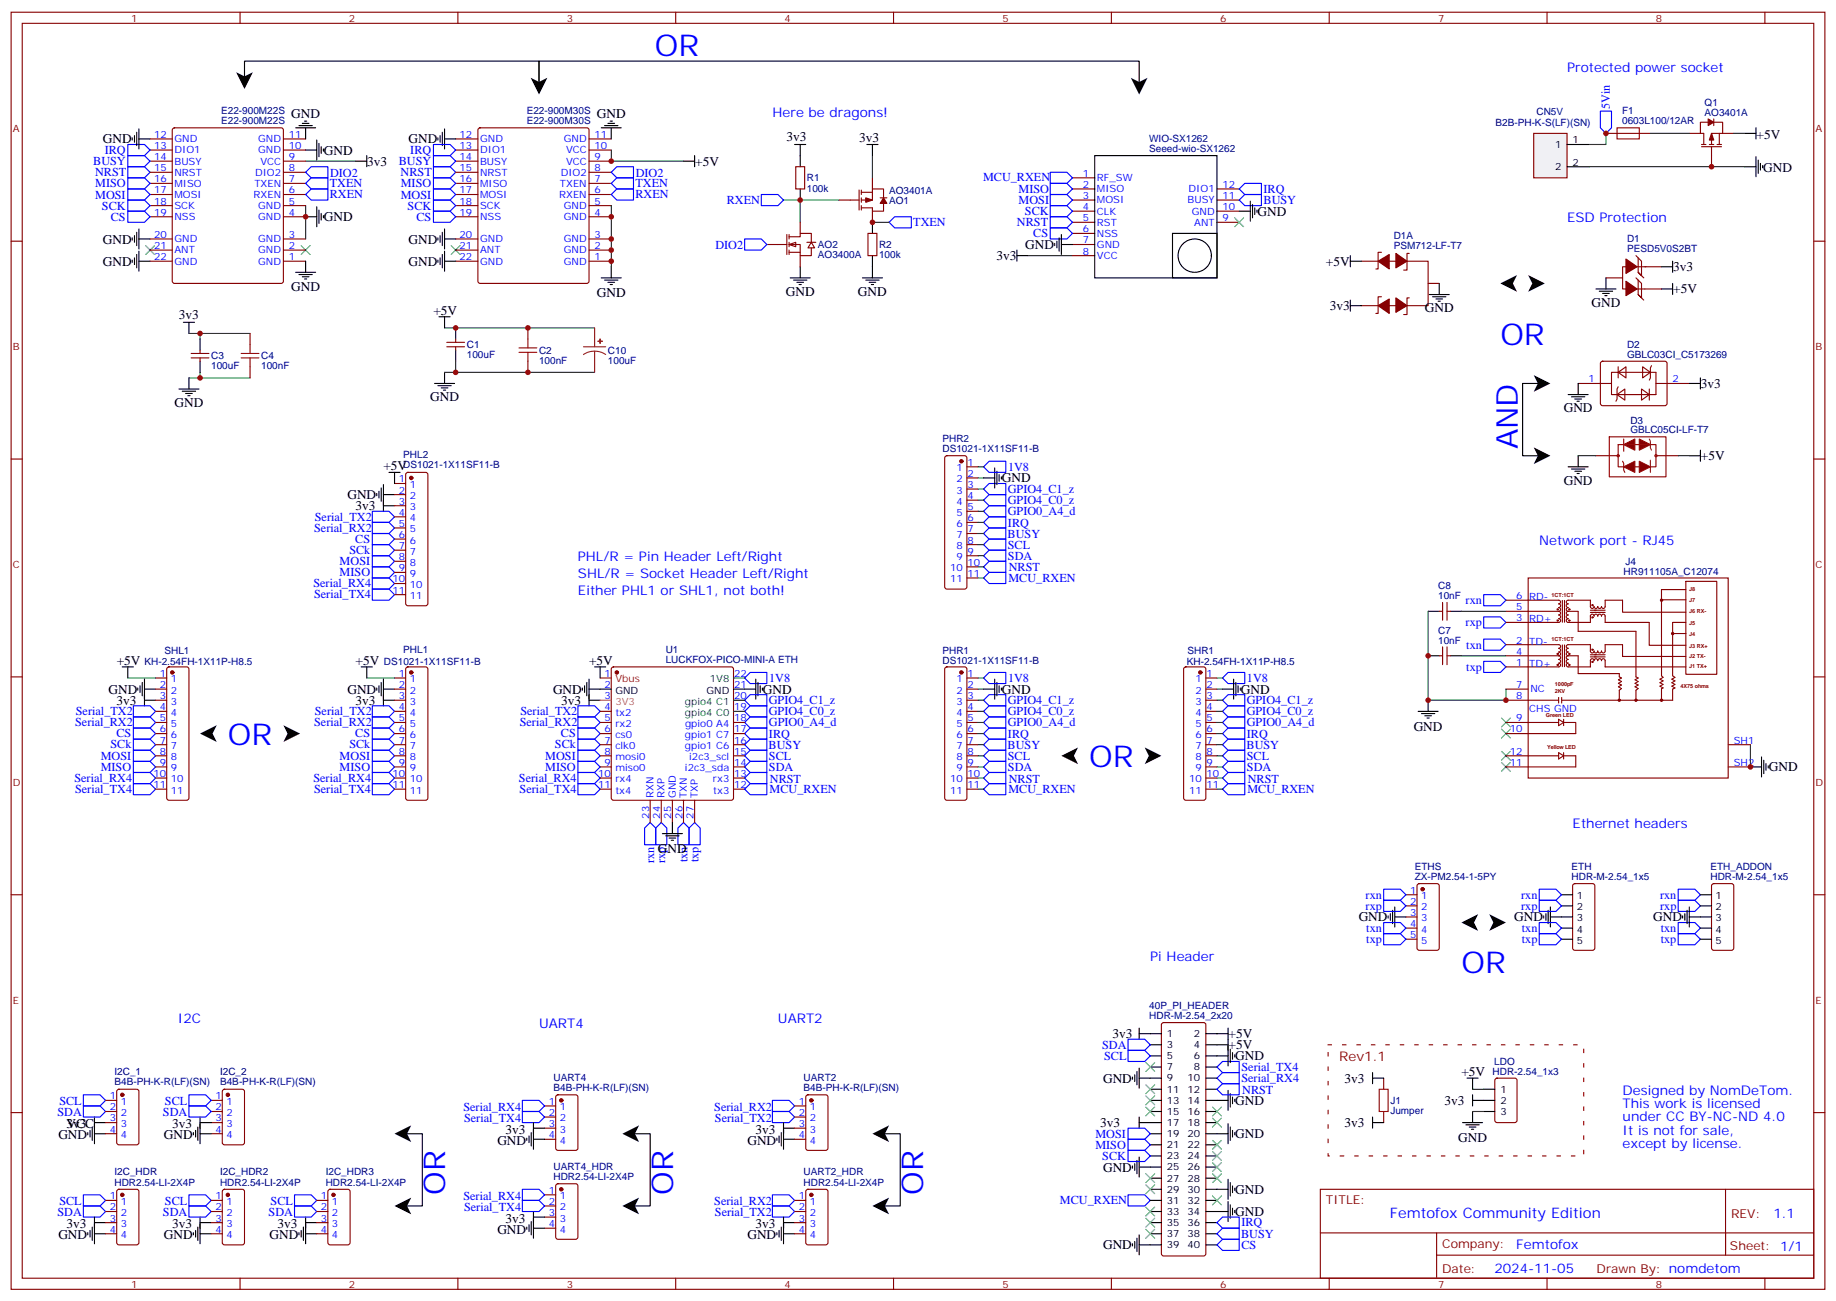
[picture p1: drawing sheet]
<svg xmlns="http://www.w3.org/2000/svg" width="583mm" height="413mm" viewBox="0 0 583 413" stroke-linecap="round" stroke-linejoin="round" font-family="sans-serif">
<defs><g id="words">
<g font-size="9.5" fill="#00f">
<text x="207.9" y="17.7">OR</text>
<text x="476.2" y="109.4">OR</text>
<text x="481.8" y="142.7" transform="rotate(-90 481.8 142.7)">AND</text>
<text x="72.3" y="236.4">OR</text>
<text x="345.7" y="243.4">OR</text>
<text x="463.9" y="308.7">OR</text>
<text x="141.3" y="379.2" transform="rotate(-90 141.3 379.2)">OR</text>
<text x="213.6" y="379.2" transform="rotate(-90 213.6 379.2)">OR</text>
<text x="293" y="379.2" transform="rotate(-90 293 379.2)">OR</text>
</g>
<text font-size="4.6" fill="#00f" x="441.2" y="386.5">Femtofox Community Edition</text>
<g font-size="4.2" fill="#00f">
<text x="497.4" y="22.9">Protected power socket</text>
<text x="245.2" y="37">Here be dragons!</text>
<text x="497.4" y="70.6">ESD Protection</text>
<text x="488.6" y="172.9">Network port - RJ45</text>
<text x="183.4" y="178.2">PHL/R = Pin Header Left/Right</text>
<text x="183.4" y="183.4">SHL/R = Socket Header Left/Right</text>
<text x="183.4" y="188.7">Either PHL1 or SHL1, not both!</text>
<text x="499.2" y="262.8">Ethernet headers</text>
<text x="365.1" y="305.2">Pi Header</text>
<text x="56.4" y="324.6">I2C</text>
<text x="171.1" y="326.3">UART4</text>
<text x="246.9" y="324.6">UART2</text>
<text x="515.1" y="347.5">Designed by NomDeTom.</text>
<text x="515.1" y="351.7">This work is licensed</text>
<text x="515.1" y="356">under CC BY-NC-ND 4.0</text>
<text x="515.1" y="360.2">It is not for sale,</text>
<text x="515.1" y="364.4">except by license.</text>
<text x="562.9" y="386.7">1.1</text>
<text x="481.3" y="396.3">Femtofox</text>
<text x="474.4" y="404.1">2024-11-05</text>
</g>
<g font-size="4.2">
<text x="92.4" y="37.3">GND</text>
<text x="189.4" y="37.4">GND</text>
<text x="32.6" y="45.5">GND</text>
<text x="129.6" y="45.5">GND</text>
<text x="249.6" y="44.8">3v3</text>
<text x="272.7" y="45.2">3v3</text>
<text x="557.6" y="44.1">+5V</text>
<text x="102.8" y="49.1">GND</text>
<text x="116.6" y="52.6">3v3</text>
<text x="220.7" y="52.6">+5V</text>
<text x="559.7" y="54.7">GND</text>
<text x="102.8" y="70.2">GND</text>
<text x="399.2" y="68.4">GND</text>
<text x="32.6" y="77.3">GND</text>
<text x="129.6" y="77.3">GND</text>
<text x="316.3" y="82.5">3v3</text>
<text x="325.4" y="79">GND</text>
<text x="32.6" y="84.3">GND</text>
<text x="129.6" y="84.3">GND</text>
<text x="420.9" y="84.3">+5V</text>
<text x="531.1" y="86.1">3v3</text>
<text x="92.4" y="92.5">GND</text>
<text x="189.4" y="94.3">GND</text>
<text x="249.4" y="93.8">GND</text>
<text x="272.3" y="93.8">GND</text>
<text x="531.1" y="93.1">+5V</text>
<text x="56.8" y="101.1">3v3</text>
<text x="137.6" y="99.8">+5V</text>
<text x="422.1" y="98.4">3v3</text>
<text x="452.3" y="99.1">GND</text>
<text x="505.2" y="97.4">GND</text>
<text x="539.9" y="123.1">3v3</text>
<text x="55.4" y="129.1">GND</text>
<text x="136.5" y="127.4">GND</text>
<text x="496.4" y="130.9">GND</text>
<text x="121.7" y="149.2">+5V</text>
<text x="539.9" y="146">+5V</text>
<text x="318" y="153.1">GND</text>
<text x="496.4" y="153.8">GND</text>
<text x="110.3" y="158.4">GND</text>
<text x="112.8" y="161.9">3v3</text>
<text x="37" y="211">+5V</text>
<text x="112.9" y="211">+5V</text>
<text x="187" y="211">+5V</text>
<text x="34.4" y="220.1">GND</text>
<text x="110.3" y="220.1">GND</text>
<text x="175.5" y="220.1">GND</text>
<text x="242.2" y="220.1">GND</text>
<text x="318" y="220.1">GND</text>
<text x="393.9" y="220.1">GND</text>
<text x="37" y="223.7">3v3</text>
<text x="112.8" y="223.7">3v3</text>
<text x="178.1" y="223.7">3v3</text>
<text x="448.7" y="231.9">GND</text>
<text x="561.4" y="244.8">GND</text>
<text x="208.8" y="270.7">GND</text>
<text x="431.3" y="292.4">GND</text>
<text x="480.7" y="292.4">GND</text>
<text x="524.8" y="292.4">GND</text>
<text x="353.1" y="329.5">3v3</text>
<text x="390" y="329.5">+5V</text>
<text x="390" y="333.1">+5V</text>
<text x="392.1" y="336.5">GND</text>
<text x="463.9" y="341.5">+5V</text>
<text x="350.1" y="343.6">GND</text>
<text x="426.8" y="343.6">3v3</text>
<text x="392.1" y="350.7">GND</text>
<text x="458.5" y="350.7">3v3</text>
<text x="21.1" y="358">3v3</text>
<text x="21.1" y="358">VCC</text>
<text x="54.6" y="358">3v3</text>
<text x="160.5" y="359.8">3v3</text>
<text x="239.8" y="359.8">3v3</text>
<text x="349.2" y="357.7">3v3</text>
<text x="426.8" y="357.7">3v3</text>
<text x="18.5" y="361.6">GND</text>
<text x="52" y="361.6">GND</text>
<text x="157.9" y="363.3">GND</text>
<text x="237.2" y="363.3">GND</text>
<text x="392.1" y="361.2">GND</text>
<text x="462.8" y="362.3">GND</text>
<text x="350.1" y="371.8">GND</text>
<text x="392.1" y="378.9">GND</text>
<text x="21.1" y="389.8">3v3</text>
<text x="54.6" y="389.8">3v3</text>
<text x="88.1" y="389.8">3v3</text>
<text x="160.5" y="388">3v3</text>
<text x="239.8" y="389.8">3v3</text>
<text x="392.1" y="385.9">GND</text>
<text x="18.5" y="393.3">GND</text>
<text x="52" y="393.3">GND</text>
<text x="85.5" y="393.3">GND</text>
<text x="157.9" y="391.6">GND</text>
<text x="237.2" y="393.3">GND</text>
<text x="350.1" y="396.5">GND</text>
</g>
<text font-size="4.2" fill="#900" x="425.1" y="336.9">Rev1.1</text>
<g font-size="3.9" fill="#00f">
<text x="511" y="34.6" transform="rotate(-90 511 34.6)">5Vin</text>
<text x="29.6" y="52.4">BUSY</text>
<text x="33.2" y="48.9">IRQ</text>
<text x="126.6" y="52.4">BUSY</text>
<text x="130.2" y="48.9">IRQ</text>
<text x="30.2" y="55.7">NRST</text>
<text x="30.2" y="59.5">MISO</text>
<text x="104.7" y="59.4">TXEN</text>
<text x="104.8" y="56">DIO2</text>
<text x="127.2" y="55.7">NRST</text>
<text x="127.2" y="59.5">MISO</text>
<text x="201.7" y="59.4">TXEN</text>
<text x="201.8" y="56">DIO2</text>
<text x="312" y="57.6">MCU_RXEN</text>
<text x="30.2" y="63">MOSI</text>
<text x="104.7" y="62.9">RXEN</text>
<text x="127.2" y="63">MOSI</text>
<text x="201.7" y="62.9">RXEN</text>
<text x="230.7" y="64.8">RXEN</text>
<text x="323.3" y="61.1">MISO</text>
<text x="323.3" y="64.6">MOSI</text>
<text x="401.1" y="64.9">BUSY</text>
<text x="401.1" y="61.3">IRQ</text>
<text x="32.4" y="66.5">SCK</text>
<text x="35.2" y="70.1">CS</text>
<text x="129.4" y="66.5">SCK</text>
<text x="132.2" y="70.1">CS</text>
<text x="289.9" y="71.8">TXEN</text>
<text x="322.8" y="71.8">NRST</text>
<text x="325.3" y="68.2">SCK</text>
<text x="328" y="75.3">CS</text>
<text x="227.1" y="78.9">DIO2</text>
<text x="320" y="149.4">1V8</text>
<text x="319.9" y="156.4">GPIO4_C1_z</text>
<text x="319.9" y="159.9">GPIO4_C0_z</text>
<text x="99.9" y="165.3">Serial_TX2</text>
<text x="319.9" y="163.5">GPIO0_A4_d</text>
<text x="319.9" y="167.2">IRQ</text>
<text x="99.7" y="168.8">Serial_RX2</text>
<text x="112.8" y="172.3">CS</text>
<text x="319.8" y="170.7">BUSY</text>
<text x="107.8" y="179.4">MOSI</text>
<text x="110.9" y="175.8">SCk</text>
<text x="319.9" y="174.2">SCL</text>
<text x="319.9" y="177.7">SDA</text>
<text x="107.8" y="182.9">MISO</text>
<text x="320.1" y="184.8">MCU_RXEN</text>
<text x="320.2" y="181.3">NRST</text>
<text x="99.5" y="186.4">Serial_RX4</text>
<text x="99.7" y="189.9">Serial_TX4</text>
<text x="465.2" y="191.8">rxn</text>
<text x="465.2" y="198.8">rxp</text>
<text x="465.4" y="205.9">txn</text>
<text x="465.4" y="212.9">txp</text>
<text x="244.1" y="216.4">1V8</text>
<text x="320" y="216.4">1V8</text>
<text x="395.8" y="216.4">1V8</text>
<text x="24.1" y="227">Serial_TX2</text>
<text x="99.9" y="227">Serial_TX2</text>
<text x="165.2" y="227">Serial_TX2</text>
<text x="244" y="227">GPIO4_C0_z</text>
<text x="244" y="223.4">GPIO4_C1_z</text>
<text x="319.9" y="223.4">GPIO4_C1_z</text>
<text x="319.9" y="227">GPIO4_C0_z</text>
<text x="395.7" y="227">GPIO4_C0_z</text>
<text x="395.7" y="223.4">GPIO4_C1_z</text>
<text x="23.9" y="230.6">Serial_RX2</text>
<text x="99.7" y="230.6">Serial_RX2</text>
<text x="165" y="230.6">Serial_RX2</text>
<text x="244.1" y="230.6">GPIO0_A4_d</text>
<text x="319.9" y="230.6">GPIO0_A4_d</text>
<text x="395.7" y="230.6">GPIO0_A4_d</text>
<text x="35" y="237.6">SCk</text>
<text x="36.9" y="234">CS</text>
<text x="110.9" y="237.6">SCk</text>
<text x="112.8" y="234">CS</text>
<text x="176.2" y="237.6">SCk</text>
<text x="178" y="234">CS</text>
<text x="244" y="237.8">BUSY</text>
<text x="244.1" y="234.2">IRQ</text>
<text x="319.8" y="237.8">BUSY</text>
<text x="319.9" y="234.2">IRQ</text>
<text x="395.7" y="237.8">BUSY</text>
<text x="395.8" y="234.2">IRQ</text>
<text x="32" y="244.6">MISO</text>
<text x="32" y="241.1">MOSI</text>
<text x="107.8" y="244.6">MISO</text>
<text x="107.8" y="241.1">MOSI</text>
<text x="173.1" y="244.6">MISO</text>
<text x="173.1" y="241.1">MOSI</text>
<text x="244.1" y="241.2">SCL</text>
<text x="244.1" y="244.8">SDA</text>
<text x="319.9" y="241.2">SCL</text>
<text x="319.9" y="244.8">SDA</text>
<text x="395.8" y="241.2">SCL</text>
<text x="395.8" y="244.8">SDA</text>
<text x="23.6" y="248.1">Serial_RX4</text>
<text x="23.8" y="251.6">Serial_TX4</text>
<text x="99.5" y="248.1">Serial_RX4</text>
<text x="99.7" y="251.6">Serial_TX4</text>
<text x="164.7" y="248.1">Serial_RX4</text>
<text x="164.9" y="251.6">Serial_TX4</text>
<text x="244.3" y="251.8">MCU_RXEN</text>
<text x="244.4" y="248.4">NRST</text>
<text x="320.1" y="251.8">MCU_RXEN</text>
<text x="320.2" y="248.4">NRST</text>
<text x="395.9" y="251.8">MCU_RXEN</text>
<text x="396.1" y="248.4">NRST</text>
<text x="207.6" y="273.8" transform="rotate(-90 207.6 273.8)">rxn</text>
<text x="211.2" y="273.8" transform="rotate(-90 211.2 273.8)">rxp</text>
<text x="218.2" y="273.6" transform="rotate(-90 218.2 273.6)">txn</text>
<text x="221.7" y="273.6" transform="rotate(-90 221.7 273.6)">txp</text>
<text x="433.5" y="285.2">rxn</text>
<text x="482.9" y="285.2">rxn</text>
<text x="527" y="285.2">rxn</text>
<text x="433.5" y="288.8">rxp</text>
<text x="482.9" y="288.8">rxp</text>
<text x="527" y="288.8">rxp</text>
<text x="433.7" y="295.8">txn</text>
<text x="433.7" y="299.4">txp</text>
<text x="483.1" y="295.8">txn</text>
<text x="483.1" y="299.4">txp</text>
<text x="527.2" y="299.4">txp</text>
<text x="527.2" y="295.8">txn</text>
<text x="349.8" y="332.9">SDA</text>
<text x="350.5" y="336.4">SCL</text>
<text x="394.1" y="340">Serial_TX4</text>
<text x="394.1" y="343.5">Serial_RX4</text>
<text x="394.3" y="347.1">NRST</text>
<text x="18.8" y="350.8">SCL</text>
<text x="52.4" y="350.8">SCL</text>
<text x="147.1" y="352.7">Serial_RX4</text>
<text x="226.7" y="352.6">Serial_RX2</text>
<text x="18.2" y="354.3">SDA</text>
<text x="51.7" y="354.3">SDA</text>
<text x="147.3" y="356.2">Serial_TX4</text>
<text x="226.9" y="356.1">Serial_TX2</text>
<text x="347.7" y="361.1">MOSI</text>
<text x="347.7" y="364.6">MISO</text>
<text x="349.9" y="368.2">SCK</text>
<text x="18.8" y="382.6">SCL</text>
<text x="52.4" y="382.6">SCL</text>
<text x="85.9" y="382.6">SCL</text>
<text x="147.1" y="380.9">Serial_RX4</text>
<text x="226.7" y="382.6">Serial_RX2</text>
<text x="336.4" y="382.1">MCU_RXEN</text>
<text x="18.2" y="386.1">SDA</text>
<text x="51.7" y="386.1">SDA</text>
<text x="85.3" y="386.1">SDA</text>
<text x="147.3" y="384.4">Serial_TX4</text>
<text x="226.9" y="386.1">Serial_TX2</text>
<text x="394.1" y="389.3">IRQ</text>
<text x="393.9" y="392.8">BUSY</text>
<text x="394.1" y="396.3">CS</text>
</g>
<g font-size="3.9" fill="#800">
<text x="420.9" y="382.1">TITLE:</text>
<text x="549.5" y="386.7">REV:</text>
<text x="457.8" y="396.3">Company:</text>
<text x="549.1" y="396.9">Sheet: 1/1</text>
<text x="457.8" y="403.9">Date:</text>
<text x="506.8" y="404">Drawn By: nomdetom</text>
</g>
<g font-size="3.2" fill="#800">
<text x="41.6" y="6.9">1</text>
<text x="110.8" y="6.9">2</text>
<text x="179.9" y="6.9">3</text>
<text x="249.1" y="6.9">4</text>
<text x="318.2" y="6.9">5</text>
<text x="387.3" y="6.9">6</text>
<text x="456.5" y="6.9">7</text>
<text x="525.6" y="6.9">8</text>
<text x="4.1" y="42">A</text>
<text x="576.3" y="42">A</text>
<text x="4.1" y="111.1">B</text>
<text x="576.3" y="111.1">B</text>
<text x="4.1" y="180.3">C</text>
<text x="576.3" y="180.3">C</text>
<text x="4.1" y="249.4">D</text>
<text x="576.3" y="249.4">D</text>
<text x="4.1" y="318.6">E</text>
<text x="576.3" y="318.6">E</text>
<text x="41.6" y="408.7">1</text>
<text x="110.8" y="408.7">2</text>
<text x="179.9" y="408.7">3</text>
<text x="249.1" y="408.7">4</text>
<text x="318.2" y="408.7">5</text>
<text x="387.3" y="408.7">6</text>
<text x="456.5" y="408.7">7</text>
<text x="525.6" y="408.7">8</text>
</g>
<g font-size="3.2" fill="#000080">
<text x="541.1" y="33.6">Q1</text>
<text x="70.2" y="39.4">E22-900M22S</text>
<text x="70.2" y="36.2">E22-900M22S</text>
<text x="167.2" y="39.4">E22-900M30S</text>
<text x="167.2" y="36.2">E22-900M30S</text>
<text x="474.7" y="40">B2B-PH-K-S(LF)(SN)</text>
<text x="487.7" y="36.5">CN5V</text>
<text x="514.9" y="39.5">0603L100/12AR</text>
<text x="514.9" y="36.3">F1</text>
<text x="541.1" y="36.7">AO3401A</text>
<text x="364.8" y="45.2">WIO-SX1262</text>
<text x="364.8" y="48.3">Seeed-wio-SX1262</text>
<text x="256.1" y="57.6">R1</text>
<text x="256.1" y="60.8">100k</text>
<text x="282.2" y="61.7">AO3401A</text>
<text x="282.2" y="64.8">AO1</text>
<text x="442.4" y="75.8">D1A</text>
<text x="516.5" y="76.9">D1</text>
<text x="259.6" y="81.9">AO3400A</text>
<text x="259.6" y="78.8">AO2</text>
<text x="279" y="82">100k</text>
<text x="279" y="78.7">R2</text>
<text x="442.4" y="79">PSM712-LF-T7</text>
<text x="516.5" y="80.1">PESD5V0S2BT</text>
<text x="67" y="113.9">C3</text>
<text x="82.9" y="113.9">C4</text>
<text x="148.2" y="113.7">100uF</text>
<text x="148.2" y="110.5">C1</text>
<text x="171.1" y="112.3">C2</text>
<text x="193" y="112.3">C10</text>
<text x="516.5" y="113.6">GBLC03CI_C5173269</text>
<text x="516.5" y="110.4">D2</text>
<text x="67" y="117.1">100uF</text>
<text x="82.9" y="117.1">100nF</text>
<text x="171.1" y="115.5">100nF</text>
<text x="193" y="115.5">100uF</text>
<text x="517.5" y="137.6">GBLC05CI-LF-T7</text>
<text x="517.5" y="134.5">D3</text>
<text x="299.2" y="143.6">DS1021-1X11SF11-B</text>
<text x="299.2" y="140.4">PHR2</text>
<text x="128" y="148.7">DS1021-1X11SF11-B</text>
<text x="128" y="145.5">PHL2</text>
<text x="516" y="179.3">J4</text>
<text x="515.4" y="182.4">HR911105A_C12074</text>
<text x="456.5" y="190.1">10nF</text>
<text x="456.5" y="187">C8</text>
<text x="456.5" y="201.1">C7</text>
<text x="52.2" y="207.5">SHL1</text>
<text x="128" y="207.3">PHL1</text>
<text x="211.3" y="207.4">U1</text>
<text x="299.2" y="207.4">PHR1</text>
<text x="376.9" y="207.5">SHR1</text>
<text x="456.5" y="204.3">10nF</text>
<text x="45.9" y="211">KH-2.54FH-1X11P-H8.5</text>
<text x="121.9" y="211">DS1021-1X11SF11-B</text>
<text x="211.3" y="210.5">LUCKFOX-PICO-MINI-A ETH</text>
<text x="299.2" y="210.6">DS1021-1X11SF11-B</text>
<text x="376.7" y="211.1">KH-2.54FH-1X11P-H8.5</text>
<text x="449.1" y="279.2">ZX-PM2.54-1-5PY</text>
<text x="449.1" y="276">ETHS</text>
<text x="498.9" y="279.4">HDR-M-2.54_1x5</text>
<text x="498.9" y="276.2">ETH</text>
<text x="542.9" y="279.4">HDR-M-2.54_1x5</text>
<text x="542.9" y="276.2">ETH_ADDON</text>
<text x="364.8" y="323.6">HDR-M-2.54_2x20</text>
<text x="364.8" y="320.4">40P_PI_HEADER</text>
<text x="36.4" y="341.3">I2C_1</text>
<text x="69.9" y="341.3">I2C_2</text>
<text x="473.8" y="341.1">HDR-2.54_1x3</text>
<text x="474.3" y="338.2">LDO</text>
<text x="36.4" y="344.5">B4B-PH-K-R(LF)(SN)</text>
<text x="69.9" y="344.5">B4B-PH-K-R(LF)(SN)</text>
<text x="175.7" y="346.3">B4B-PH-K-R(LF)(SN)</text>
<text x="175.7" y="343.1">UART4</text>
<text x="255.1" y="346.3">B4B-PH-K-R(LF)(SN)</text>
<text x="255.1" y="343.1">UART2</text>
<text x="441.3" y="353.6">Jumper</text>
<text x="441.3" y="350.4">J1</text>
<text x="175.7" y="371.3">UART4_HDR</text>
<text x="36.3" y="376.3">HDR2.54-LI-2X4P</text>
<text x="36.3" y="373.1">I2C_HDR</text>
<text x="69.9" y="376.3">HDR2.54-LI-2X4P</text>
<text x="69.9" y="373.1">I2C_HDR2</text>
<text x="103.4" y="376.3">HDR2.54-LI-2X4P</text>
<text x="103.4" y="373.1">I2C_HDR3</text>
<text x="175.7" y="374.5">HDR2.54-LI-2X4P</text>
<text x="255.1" y="376.3">HDR2.54-LI-2X4P</text>
<text x="255.1" y="373.1">UART2_HDR</text>
</g>
<g font-size="3.2" fill="#00f">
<text x="48.9" y="47.3">13</text>
<text x="48.9" y="43.7">12</text>
<text x="55.4" y="45.2">GND</text>
<text x="82" y="45.2">GND</text>
<text x="91.7" y="43.7">11</text>
<text x="91.7" y="47.3">10</text>
<text x="145.9" y="43.7">12</text>
<text x="145.9" y="47.3">13</text>
<text x="152.4" y="45.2">GND</text>
<text x="179" y="45.2">GND</text>
<text x="188.7" y="47.3">10</text>
<text x="188.7" y="43.7">11</text>
<text x="48.9" y="50.8">14</text>
<text x="55.4" y="52.2">BUSY</text>
<text x="55.4" y="48.7">DIO1</text>
<text x="82" y="48.7">GND</text>
<text x="82.7" y="52.2">VCC</text>
<text x="91.7" y="50.8">9</text>
<text x="145.9" y="50.8">14</text>
<text x="152.4" y="48.7">DIO1</text>
<text x="152.4" y="52.2">BUSY</text>
<text x="179.7" y="52.2">VCC</text>
<text x="179.7" y="48.7">VCC</text>
<text x="188.7" y="50.8">9</text>
<text x="48.9" y="57.9">16</text>
<text x="48.9" y="54.3">15</text>
<text x="55.4" y="59.3">MISO</text>
<text x="55.4" y="55.7">NRST</text>
<text x="80.7" y="59.3">TXEN</text>
<text x="81" y="55.7">DIO2</text>
<text x="91.7" y="54.3">8</text>
<text x="91.7" y="57.9">7</text>
<text x="145.9" y="54.3">15</text>
<text x="145.9" y="57.9">16</text>
<text x="152.4" y="55.7">NRST</text>
<text x="152.4" y="59.3">MISO</text>
<text x="177.8" y="59.3">TXEN</text>
<text x="178" y="55.7">DIO2</text>
<text x="188.7" y="57.9">7</text>
<text x="188.7" y="54.3">8</text>
<text x="343.7" y="56.1">1</text>
<text x="343.7" y="59.6">2</text>
<text x="348.2" y="57.5">RF_SW</text>
<text x="388.1" y="59.6">12</text>
<text x="48.9" y="64.9">18</text>
<text x="48.9" y="61.4">17</text>
<text x="55.4" y="62.8">MOSI</text>
<text x="80.5" y="62.8">RXEN</text>
<text x="91.7" y="61.4">6</text>
<text x="91.7" y="64.9">5</text>
<text x="145.9" y="61.4">17</text>
<text x="145.9" y="64.9">18</text>
<text x="152.4" y="62.8">MOSI</text>
<text x="177.5" y="62.8">RXEN</text>
<text x="188.7" y="64.9">5</text>
<text x="188.7" y="61.4">6</text>
<text x="343.7" y="63.1">3</text>
<text x="348.2" y="61">MISO</text>
<text x="348.2" y="64.6">MOSI</text>
<text x="377" y="64.6">BUSY</text>
<text x="377.3" y="61">DIO1</text>
<text x="388.1" y="63.1">11</text>
<text x="48.9" y="68.4">19</text>
<text x="55.4" y="69.8">NSS</text>
<text x="55.4" y="66.3">SCK</text>
<text x="82" y="66.3">GND</text>
<text x="82" y="69.8">GND</text>
<text x="91.7" y="68.4">4</text>
<text x="145.9" y="68.4">19</text>
<text x="152.4" y="66.3">SCK</text>
<text x="152.4" y="69.8">NSS</text>
<text x="179" y="69.8">GND</text>
<text x="179" y="66.3">GND</text>
<text x="188.7" y="68.4">4</text>
<text x="343.7" y="66.7">4</text>
<text x="343.7" y="70.2">5</text>
<text x="348.2" y="68.1">CLK</text>
<text x="348.2" y="71.6">RST</text>
<text x="378.3" y="68.1">GND</text>
<text x="379.1" y="71.6">ANT</text>
<text x="388.1" y="70.2">9</text>
<text x="388.1" y="66.7">10</text>
<text x="48.9" y="75.5">20</text>
<text x="55.4" y="76.9">GND</text>
<text x="82" y="76.9">GND</text>
<text x="91.7" y="75.5">3</text>
<text x="145.9" y="75.5">20</text>
<text x="152.4" y="76.9">GND</text>
<text x="179" y="76.9">GND</text>
<text x="188.7" y="75.5">3</text>
<text x="343.7" y="73.7">6</text>
<text x="343.7" y="77.3">7</text>
<text x="348.2" y="75.1">NSS</text>
<text x="48.9" y="82.5">22</text>
<text x="48.9" y="79">21</text>
<text x="55.4" y="84">GND</text>
<text x="55.4" y="80.4">ANT</text>
<text x="82" y="80.4">GND</text>
<text x="82" y="84">GND</text>
<text x="91.7" y="79">2</text>
<text x="91.7" y="82.5">1</text>
<text x="145.9" y="79">21</text>
<text x="145.9" y="82.5">22</text>
<text x="152.4" y="80.4">ANT</text>
<text x="152.4" y="84">GND</text>
<text x="179" y="84">GND</text>
<text x="179" y="80.4">GND</text>
<text x="188.7" y="82.5">1</text>
<text x="188.7" y="79">2</text>
<text x="343.7" y="80.8">8</text>
<text x="348.2" y="78.7">GND</text>
<text x="348.2" y="82.2">VCC</text>
<text x="504.2" y="121.4">1</text>
<text x="530.9" y="121.4">2</text>
<text x="303.6" y="149.6">1</text>
<text x="307.1" y="147.8">1</text>
<text x="126.6" y="153.1">1</text>
<text x="130.1" y="154.9">1</text>
<text x="303.6" y="153.1">2</text>
<text x="307.1" y="151.3">2</text>
<text x="307.1" y="154.9">3</text>
<text x="126.6" y="156.6">2</text>
<text x="126.6" y="160.2">3</text>
<text x="130.1" y="158.4">2</text>
<text x="130.1" y="161.9">3</text>
<text x="303.6" y="156.6">3</text>
<text x="303.6" y="160.2">4</text>
<text x="307.1" y="158.4">4</text>
<text x="307.1" y="161.9">5</text>
<text x="126.6" y="163.7">4</text>
<text x="126.6" y="167.2">5</text>
<text x="130.1" y="165.5">4</text>
<text x="303.6" y="163.7">5</text>
<text x="303.6" y="167.2">6</text>
<text x="307.1" y="165.5">6</text>
<text x="126.6" y="170.7">6</text>
<text x="130.1" y="169">5</text>
<text x="130.1" y="172.5">6</text>
<text x="303.6" y="170.7">7</text>
<text x="307.1" y="169">7</text>
<text x="307.1" y="172.5">8</text>
<text x="126.6" y="174.3">7</text>
<text x="126.6" y="177.8">8</text>
<text x="130.1" y="176">7</text>
<text x="130.1" y="179.6">8</text>
<text x="303.6" y="174.3">8</text>
<text x="303.6" y="177.8">9</text>
<text x="307.1" y="176">9</text>
<text x="307.1" y="179.6">10</text>
<text x="124.6" y="184.9">10</text>
<text x="126.6" y="181.3">9</text>
<text x="130.1" y="183.1">9</text>
<text x="301.6" y="181.3">10</text>
<text x="301.6" y="184.9">11</text>
<text x="307.1" y="183.1">11</text>
<text x="124.6" y="188.4">11</text>
<text x="130.1" y="186.6">10</text>
<text x="130.1" y="190.1">11</text>
<text x="481.3" y="190.1">6</text>
<text x="485.4" y="190.5">RD-</text>
<text x="481.3" y="193.7">5</text>
<text x="481.3" y="197.2">3</text>
<text x="485.4" y="197.6">RD+</text>
<text x="481.3" y="207.8">4</text>
<text x="481.3" y="204.3">2</text>
<text x="485.4" y="204.6">TD-</text>
<text x="50.7" y="214.8">1</text>
<text x="126.6" y="214.8">1</text>
<text x="191.8" y="214.8">1</text>
<text x="233" y="214.8">22</text>
<text x="307.1" y="214.8">1</text>
<text x="382.9" y="214.8">1</text>
<text x="481.3" y="211.3">1</text>
<text x="485.4" y="211.7">TD+</text>
<text x="50.7" y="218.4">2</text>
<text x="50.7" y="221.9">3</text>
<text x="54.2" y="216.6">1</text>
<text x="54.2" y="220.1">2</text>
<text x="126.6" y="218.4">2</text>
<text x="126.6" y="221.9">3</text>
<text x="130.1" y="216.6">1</text>
<text x="130.1" y="220.1">2</text>
<text x="191.8" y="218.4">2</text>
<text x="191.8" y="221.9">3</text>
<text x="233" y="221.9">20</text>
<text x="233" y="218.4">21</text>
<text x="303.6" y="216.6">1</text>
<text x="303.6" y="220.1">2</text>
<text x="307.1" y="218.4">2</text>
<text x="307.1" y="221.9">3</text>
<text x="379.4" y="216.6">1</text>
<text x="379.4" y="220.1">2</text>
<text x="382.9" y="218.4">2</text>
<text x="382.9" y="221.9">3</text>
<text x="481.3" y="218.4">7</text>
<text x="481.3" y="221.9">8</text>
<text x="485.8" y="219.8">NC</text>
<text x="50.7" y="225.4">4</text>
<text x="54.2" y="223.7">3</text>
<text x="54.2" y="227.2">4</text>
<text x="126.6" y="225.4">4</text>
<text x="130.1" y="223.7">3</text>
<text x="130.1" y="227.2">4</text>
<text x="191.8" y="225.4">4</text>
<text x="195.3" y="227.2">tx2</text>
<text x="233" y="225.4">19</text>
<text x="303.6" y="223.7">3</text>
<text x="303.6" y="227.2">4</text>
<text x="307.1" y="225.4">4</text>
<text x="379.4" y="223.7">3</text>
<text x="379.4" y="227.2">4</text>
<text x="382.9" y="225.4">4</text>
<text x="485.4" y="226.1">CHS GND</text>
<text x="50.7" y="229">5</text>
<text x="50.7" y="232.5">6</text>
<text x="54.2" y="230.7">5</text>
<text x="126.6" y="229">5</text>
<text x="126.6" y="232.5">6</text>
<text x="130.1" y="230.7">5</text>
<text x="191.8" y="229">5</text>
<text x="191.8" y="232.5">6</text>
<text x="195.3" y="230.7">rx2</text>
<text x="217.5" y="230.7">gpio0 A4</text>
<text x="233" y="232.5">17</text>
<text x="233" y="229">18</text>
<text x="303.6" y="230.7">5</text>
<text x="307.1" y="229">5</text>
<text x="307.1" y="232.5">6</text>
<text x="379.4" y="230.7">5</text>
<text x="382.9" y="229">5</text>
<text x="382.9" y="232.5">6</text>
<text x="479.3" y="232.5">10</text>
<text x="481.3" y="229">9</text>
<text x="50.7" y="236">7</text>
<text x="50.7" y="239.5">8</text>
<text x="54.2" y="234.2">6</text>
<text x="54.2" y="237.8">7</text>
<text x="126.6" y="236">7</text>
<text x="126.6" y="239.5">8</text>
<text x="130.1" y="234.2">6</text>
<text x="130.1" y="237.8">7</text>
<text x="191.8" y="236">7</text>
<text x="191.8" y="239.5">8</text>
<text x="195.3" y="234.2">cs0</text>
<text x="195.3" y="237.8">clk0</text>
<text x="217.4" y="237.8">gpio1 C6</text>
<text x="217.4" y="234.2">gpio1 C7</text>
<text x="233" y="239.5">15</text>
<text x="233" y="236">16</text>
<text x="303.6" y="234.2">6</text>
<text x="303.6" y="237.8">7</text>
<text x="307.1" y="236">7</text>
<text x="307.1" y="239.5">8</text>
<text x="379.4" y="234.2">6</text>
<text x="379.4" y="237.8">7</text>
<text x="382.9" y="236">7</text>
<text x="382.9" y="239.5">8</text>
<text x="479.3" y="239.5">12</text>
<text x="550.3" y="236">SH1</text>
<text x="50.7" y="243.1">9</text>
<text x="54.2" y="241.3">8</text>
<text x="54.2" y="244.8">9</text>
<text x="126.6" y="243.1">9</text>
<text x="130.1" y="241.3">8</text>
<text x="130.1" y="244.8">9</text>
<text x="191.8" y="243.1">9</text>
<text x="195.3" y="241.3">mosi0</text>
<text x="195.3" y="244.8">miso0</text>
<text x="217.4" y="244.8">i2c3_sda</text>
<text x="218.8" y="241.3">i2c3_scl</text>
<text x="233" y="243.1">14</text>
<text x="303.6" y="241.3">8</text>
<text x="303.6" y="244.8">9</text>
<text x="307.1" y="243.1">9</text>
<text x="379.4" y="241.3">8</text>
<text x="379.4" y="244.8">9</text>
<text x="382.9" y="243.1">9</text>
<text x="479.3" y="243.1">11</text>
<text x="550.3" y="243.1">SH2</text>
<text x="48.7" y="246.6">10</text>
<text x="48.7" y="250.1">11</text>
<text x="54.2" y="248.4">10</text>
<text x="54.2" y="251.9">11</text>
<text x="124.6" y="246.6">10</text>
<text x="124.6" y="250.1">11</text>
<text x="130.1" y="248.4">10</text>
<text x="130.1" y="251.9">11</text>
<text x="189.8" y="246.6">10</text>
<text x="189.8" y="250.1">11</text>
<text x="195.3" y="248.4">rx4</text>
<text x="195.3" y="251.9">tx4</text>
<text x="226.3" y="248.4">rx3</text>
<text x="226.4" y="251.9">tx3</text>
<text x="233" y="250.1">12</text>
<text x="233" y="246.6">13</text>
<text x="301.6" y="248.4">10</text>
<text x="301.6" y="251.9">11</text>
<text x="307.1" y="246.6">10</text>
<text x="307.1" y="250.1">11</text>
<text x="377.4" y="248.4">10</text>
<text x="377.4" y="251.9">11</text>
<text x="382.9" y="246.6">10</text>
<text x="382.9" y="250.1">11</text>
<text x="207.4" y="253.3" transform="rotate(-90 207.4 253.3)">RXN</text>
<text x="211" y="253.3" transform="rotate(-90 211 253.3)">RXP</text>
<text x="214.5" y="253.3" transform="rotate(-90 214.5 253.3)">GND</text>
<text x="218" y="253.3" transform="rotate(-90 218 253.3)">TXN</text>
<text x="221.5" y="253.3" transform="rotate(-90 221.5 253.3)">TXP</text>
<text x="206" y="259.8" transform="rotate(-90 206 259.8)">23</text>
<text x="209.5" y="259.8" transform="rotate(-90 209.5 259.8)">24</text>
<text x="213.1" y="259.8" transform="rotate(-90 213.1 259.8)">25</text>
<text x="216.6" y="259.8" transform="rotate(-90 216.6 259.8)">26</text>
<text x="220.1" y="259.8" transform="rotate(-90 220.1 259.8)">27</text>
<text x="447.6" y="283.6">1</text>
<text x="447.6" y="287.2">2</text>
<text x="451.1" y="285.4">1</text>
<text x="447.6" y="290.7">3</text>
<text x="451.1" y="288.9">2</text>
<text x="451.1" y="292.5">3</text>
<text x="447.6" y="294.2">4</text>
<text x="447.6" y="297.7">5</text>
<text x="451.1" y="296">4</text>
<text x="451.1" y="299.5">5</text>
<text x="34.8" y="348.9">1</text>
<text x="34.8" y="352.4">2</text>
<text x="38.3" y="350.7">1</text>
<text x="68.4" y="348.9">1</text>
<text x="68.4" y="352.4">2</text>
<text x="71.9" y="350.7">1</text>
<text x="174.2" y="350.7">1</text>
<text x="177.7" y="352.4">1</text>
<text x="253.6" y="350.7">1</text>
<text x="257.1" y="352.4">1</text>
<text x="34.8" y="356">3</text>
<text x="34.8" y="359.5">4</text>
<text x="38.3" y="354.2">2</text>
<text x="38.3" y="357.7">3</text>
<text x="68.4" y="356">3</text>
<text x="68.4" y="359.5">4</text>
<text x="71.9" y="354.2">2</text>
<text x="71.9" y="357.7">3</text>
<text x="174.2" y="354.2">2</text>
<text x="174.2" y="357.7">3</text>
<text x="177.7" y="356">2</text>
<text x="177.7" y="359.5">3</text>
<text x="253.6" y="354.2">2</text>
<text x="253.6" y="357.7">3</text>
<text x="257.1" y="356">2</text>
<text x="257.1" y="359.5">3</text>
<text x="38.3" y="361.2">4</text>
<text x="71.9" y="361.2">4</text>
<text x="174.2" y="361.2">4</text>
<text x="177.7" y="363">4</text>
<text x="253.6" y="361.2">4</text>
<text x="257.1" y="363">4</text>
<text x="34.8" y="380.6">1</text>
<text x="38.3" y="382.4">1</text>
<text x="68.4" y="380.6">1</text>
<text x="71.9" y="382.4">1</text>
<text x="101.9" y="380.6">1</text>
<text x="105.4" y="382.4">1</text>
<text x="174.2" y="382.4">2</text>
<text x="174.2" y="378.9">1</text>
<text x="177.7" y="380.6">1</text>
<text x="253.6" y="380.6">1</text>
<text x="257.1" y="382.4">1</text>
<text x="34.8" y="387.7">3</text>
<text x="34.8" y="384.2">2</text>
<text x="38.3" y="389.5">3</text>
<text x="38.3" y="385.9">2</text>
<text x="68.4" y="387.7">3</text>
<text x="68.4" y="384.2">2</text>
<text x="71.9" y="389.5">3</text>
<text x="71.9" y="385.9">2</text>
<text x="101.9" y="387.7">3</text>
<text x="101.9" y="384.2">2</text>
<text x="105.4" y="389.5">3</text>
<text x="105.4" y="385.9">2</text>
<text x="174.2" y="389.5">4</text>
<text x="174.2" y="385.9">3</text>
<text x="177.7" y="387.7">3</text>
<text x="177.7" y="384.2">2</text>
<text x="253.6" y="387.7">3</text>
<text x="253.6" y="384.2">2</text>
<text x="257.1" y="389.5">3</text>
<text x="257.1" y="385.9">2</text>
<text x="34.8" y="391.2">4</text>
<text x="38.3" y="393">4</text>
<text x="68.4" y="391.2">4</text>
<text x="71.9" y="393">4</text>
<text x="101.9" y="391.2">4</text>
<text x="105.4" y="393">4</text>
<text x="177.7" y="391.2">4</text>
<text x="253.6" y="391.2">4</text>
<text x="257.1" y="393">4</text>
</g>
<g font-size="3.2">
<text x="493.6" y="46.9">1</text>
<text x="499.2" y="45.5">1</text>
<text x="493.6" y="54">2</text>
<text x="499.2" y="52.6">2</text>
<text x="195.3" y="220.1">GND</text>
<text x="224.2" y="220.1">GND</text>
<text x="500.5" y="285.4">1</text>
<text x="544.6" y="285.4">1</text>
<text x="500.5" y="288.9">2</text>
<text x="500.5" y="292.5">3</text>
<text x="544.6" y="288.9">2</text>
<text x="544.6" y="292.5">3</text>
<text x="500.5" y="296">4</text>
<text x="500.5" y="299.5">5</text>
<text x="544.6" y="296">4</text>
<text x="544.6" y="299.5">5</text>
<text x="370.4" y="329.1">1</text>
<text x="379" y="329.1">2</text>
<text x="370.4" y="332.7">3</text>
<text x="379" y="332.7">4</text>
<text x="370.4" y="336.2">5</text>
<text x="370.4" y="339.7">7</text>
<text x="379" y="336.2">6</text>
<text x="379" y="339.7">8</text>
<text x="370.4" y="343.3">9</text>
<text x="370.4" y="346.8">11</text>
<text x="377" y="343.3">10</text>
<text x="377" y="346.8">12</text>
<text x="476.2" y="346.8">1</text>
<text x="370.4" y="350.3">13</text>
<text x="370.4" y="353.8">15</text>
<text x="377" y="350.3">14</text>
<text x="377" y="353.8">16</text>
<text x="476.2" y="353.8">3</text>
<text x="476.2" y="350.3">2</text>
<text x="370.4" y="357.4">17</text>
<text x="377" y="357.4">18</text>
<text x="370.4" y="360.9">19</text>
<text x="370.4" y="364.4">21</text>
<text x="377" y="360.9">20</text>
<text x="377" y="364.4">22</text>
<text x="370.4" y="367.9">23</text>
<text x="370.4" y="371.5">25</text>
<text x="377" y="367.9">24</text>
<text x="377" y="371.5">26</text>
<text x="370.4" y="375">27</text>
<text x="377" y="375">28</text>
<text x="370.4" y="378.5">29</text>
<text x="370.4" y="382.1">31</text>
<text x="377" y="378.5">30</text>
<text x="377" y="382.1">32</text>
<text x="370.4" y="385.6">33</text>
<text x="370.4" y="389.1">35</text>
<text x="377" y="385.6">34</text>
<text x="377" y="389.1">36</text>
<text x="370.4" y="392.6">37</text>
<text x="377" y="392.6">38</text>
<text x="370.4" y="396.2">39</text>
<text x="377" y="396.2">40</text>
</g>
<text font-size="3.2" fill="#f00" x="195.3" y="216.6">Vbus</text>
<g font-size="3.2" fill="#060">
<text x="225.3" y="216.6">1V8</text>
<text x="217.4" y="227.2">gpio4 C0</text>
<text x="217.4" y="223.7">gpio4 C1</text>
</g>
<text font-size="3.2" fill="#f09" x="195.3" y="223.7">3V3</text>
<g font-size="1.8" fill="#800">
<text x="492.5" y="189.4">1CT:1CT</text>
<text x="536.2" y="187.6">J8</text>
<text x="536.2" y="191.2">J7</text>
<text x="536.2" y="194.7">J6 RX-</text>
<text x="492.5" y="203.6">1CT:1CT</text>
<text x="536.2" y="198.3">J5</text>
<text x="536.2" y="201.8">J4</text>
<text x="536.2" y="205.6">J3 RX+</text>
<text x="536.2" y="208.8">J2 TX-</text>
<text x="536.2" y="212">J1 TX+</text>
<text x="493.5" y="217.6">1000pF</text>
<text x="493.5" y="220.1">2KV</text>
<text x="533.4" y="218.3">4X75 ohms</text>
<text x="490.7" y="227.5">Green LED</text>
<text x="491.1" y="237.7">Yellow LED</text>
</g>
</g></defs>
<g fill="none" stroke="#870000" stroke-width=".35">
<path d="M3.5 3.9h575.8v405.3h-575.8zM7.1 7.4h568.6v398.3h-568.6zM76.2 3.9v3.5M145.3 3.9v3.5M214.5 3.9v3.5M283.6 3.9v3.5M352.8 3.9v3.5M421.9 3.9v3.5M491.1 3.9v3.5M560.2 3.9v3.5M542.2 38.8h-2.4v3.5h1v3.6M544 38.8h2.8v3.5"/>
<path d="M544 37.7v2.2M536.2 42.3h3.6M540.1 46.6h6.4M540.1 45.9h1.4M542.6 45.9h1.4M543.3 46.6v6.3M545 45.9h1.5M545.7 42.3v3.6M546.8 42.3h-3.5v3.6M546.8 42.3h3.5M3.5 76.6h3.6M575.7 76.6h3.6"/>
<path d="M3.5 145.7h3.6M575.7 145.7h3.6M478 190.5h16.7a.58 .58 0 0 1 .7 .6 .58 .58 0 0 1-.7 .6 .59 .59 0 0 1 .7 .6 .59 .59 0 0 1-.7 .5 .59 .59 0 0 1 .7 .6 .59 .59 0 0 1-.7 .6M478 194h16.7M485.1 183.4h63.5v63.5h-63.5zM494.7 194a.58 .58 0 0 1 .7 .6 .58 .58 0 0 1-.7 .6 .59 .59 0 0 1 .7 .6 .59 .59 0 0 1-.7 .6 .59 .59 0 0 1 .7 .6 .59 .59 0 0 1-.7 .6h-16.7M495.9 190.6v6.9M496.6 190.6v6.9M497.8 194a.59 .59 0 0 1-.6-.6 .59 .59 0 0 1 .6-.6 .59 .59 0 0 1-.6-.5 .59 .59 0 0 1 .6-.6 .58 .58 0 0 1-.6-.6 .58 .58 0 0 1 .6-.6h7v2a.58 .58 0 0 0 .6 .6 .58 .58 0 0 0 .6-.6 .59 .59 0 0 0 .6 .6 .59 .59 0 0 0 .6-.6 .59 .59 0 0 0 .6 .6 .59 .59 0 0 0 .6-.6 .58 .58 0 0 0 .5 .6 .58 .58 0 0 0 .6-.6v-2h5.5v3.8h20.1M497.8 194h3.1M497.8 194a.58 .58 0 0 0-.6 .6 .58 .58 0 0 0 .6 .6 .59 .59 0 0 0-.6 .6 .59 .59 0 0 0 .6 .6 .59 .59 0 0 0-.6 .6 .59 .59 0 0 0 .6 .6h7v-2a.58 .58 0 0 1 .6-.7 .58 .58 0 0 1 .6 .7 .59 .59 0 0 1 .6-.7 .59 .59 0 0 1 .6 .7 .59 .59 0 0 1 .6-.7 .59 .59 0 0 1 .6 .7 .58 .58 0 0 1 .5-.7 .58 .58 0 0 1 .6 .7v2M500.9 194.1v6.3h18.4v14.4l.7 .4-1 .6 1 .5-1 .6 1 .5-1 .6 1 .5-.7 .6v3.1"/>
<path d="M504.8 194.4h4.7M504.8 193.7h4.7M509.5 197.6h14v7.2h11.6M527.4 190.4h7.7M535.1 184.5h9.8v29.5h-9.8zM535.1 197.6h-4.2v16.9l.8 .5-1 .6 1 .5-1 .6 1 .5-1 .6 1 .5-.8 .4v3.5h-35.2M535.1 187.1h-7.7v27.4l.5 .5-1 .6 1 .5-1 .6 1 .5-1 .6 1 .5-.5 .3v3.6M3.5 214.8h3.6M194.3 211.9l.4-.2h37.4l.5 .2 .2 .5v40.9l-.2 .5-.5 .2h-37.4l-.5-.2-.2-.5v-40.9zM478 204.6h16.7a.58 .58 0 0 1 .7 .6 .58 .58 0 0 1-.7 .6 .59 .59 0 0 1 .7 .6 .59 .59 0 0 1-.7 .6 .59 .59 0 0 1 .7 .5 .59 .59 0 0 1-.7 .6M478 208.1h16.7M478 218.7h7.1"/>
<path d="M494.7 208.1a.58 .58 0 0 1 .7 .6 .58 .58 0 0 1-.7 .6 .59 .59 0 0 1 .7 .6 .59 .59 0 0 1-.7 .6 .59 .59 0 0 1 .7 .6 .59 .59 0 0 1-.7 .6h-16.7M495.9 204.7v6.9M496.6 204.7v6.9M497.8 208.1a.59 .59 0 0 1-.6-.6 .59 .59 0 0 1 .6-.5 .59 .59 0 0 1-.6-.6 .59 .59 0 0 1 .6-.6 .58 .58 0 0 1-.6-.6 .58 .58 0 0 1 .6-.6h7v2a.58 .58 0 0 0 .6 .7 .58 .58 0 0 0 .6-.7 .59 .59 0 0 0 .6 .7 .59 .59 0 0 0 .6-.7 .59 .59 0 0 0 .6 .7 .59 .59 0 0 0 .6-.7 .58 .58 0 0 0 .5 .6 .58 .58 0 0 0 .6-.6v-2h5.5v3.8h20.1M497.8 208.1h3.1M497.8 208.1a.58 .58 0 0 0-.6 .6 .58 .58 0 0 0 .6 .6 .59 .59 0 0 0-.6 .6 .59 .59 0 0 0 .6 .6 .59 .59 0 0 0-.6 .6 .59 .59 0 0 0 .6 .6h7v-2a.58 .58 0 0 1 .6-.6 .58 .58 0 0 1 .6 .6 .59 .59 0 0 1 .6-.6 .59 .59 0 0 1 .6 .6 .59 .59 0 0 1 .6-.6 .59 .59 0 0 1 .6 .6 .58 .58 0 0 1 .5-.6 .58 .58 0 0 1 .6 .6v2M500.9 208.1v5.7h13.1v1l.7 .4-1 .6 1 .5-1 .6 1 .5-1 .6 1 .5-.7 .6v3.1M504.8 208.5h4.7M504.8 207.8h4.7M509.5 211.7h25.6M530.9 201.1h4.3M575.7 214.8h3.6"/>
<path d="M190.5 225.8h3.5M190.5 229.3h3.5M190.5 232.8h3.5M190.5 236.4h3.5M190.5 239.9h3.5M232.8 229.3h3.6M232.8 232.8h3.6M232.8 236.4h3.6M232.8 239.9h3.6M478 229.3h16.7M478 239.9h16.7M478 222.2h16.7"/>
<path d="M494.7 221.4v1.7M494.7 228.3l1.6 1-1.6 1zM494.7 238.9l1.6 1-1.6 1zM495.7 221.4v1.7M496.3 229.3h3.9v3.5h-22.2M496.3 239.9h3.9v3.5h-22.2M496.3 228.3v2M496.3 238.9v2M548.6 236.4h7M190.5 243.4h3.5M190.5 246.9h3.5M190.5 250.5h3.5"/>
<path d="M206.4 254v7.1M209.9 254v7.1M213.4 254v7.1M217 254v7.1M220.5 254v7.1M232.8 243.4h3.6M232.8 246.9h3.6M232.8 250.5h3.6M548.6 243.4h7M3.5 284h3.6M499.4 280.7l.5-.2h5.6l.7 .4v20l-.4 .7h-5.9l-.7-.4v-20zM575.7 284h3.6"/>
<path d="M3.5 353.1h3.6M33.5 349.2h3.5M33.5 352.8h3.5M33.5 356.3h3.5M33.5 359.8h3.5M37.3 345.9l.4-.2h5.7l.6 .5 .1 16.5-.5 .6-5.9 .1-.6-.5-.1-16.5zM67 349.2h3.6M67 352.8h3.6M67 356.3h3.6M67 359.8h3.6M70.8 345.9l.5-.2h5.6l.7 .5v16.5l-.5 .6-5.8 .1-.7-.5v-16.5zM172.9 351h3.5"/>
<path d="M172.9 354.5h3.5M172.9 358.1h3.5M176.6 347.7l.5-.2h5.6l.7 .4v16.5l-.4 .7h-5.9l-.7-.4v-16.5zM575.7 353.1h3.6M37.3 377.7l.4-.2h5.7l.6 .4 .1 16.5-.5 .7h-5.9l-.6-.5-.1-16.4zM172.9 361.6h3.5M419.1 377.5h156.6v28.2h-156.6zM547.7 377.5v20.9M33.5 391.6h3.5M33.5 388.1h3.5M33.5 384.5h3.5M33.5 381h3.5"/>
<path d="M419.1 391.3h156.5M456 398.4h119.6M456 391.3v14.1M76.2 405.7v3.5M145.3 405.7v3.5M214.5 405.7v3.5M283.6 405.7v3.5M352.8 405.7v3.5M421.9 405.7v3.5M491.1 405.7v3.5M560.2 405.7v3.5"/>
</g>
<g fill="none" stroke="#000" stroke-width=".35">
<path d="M553.9 52.9h3.5M553.9 42.3h3.5M557.4 40.6v3.5M557.4 49.7v6.4M558.1 50.8v4.2M558.8 51.9v2.1M559.5 52.6v.7M184.9 218.4v.7M185.6 217.7v2.1M186.3 216.6v4.2M187 218.7h7M187 215.5v8.5"/>
<path d="M232.8 218.7h7.1M239.9 215.5v6.4M240.6 216.6v4.2M241.3 217.7v2.1M242 218.4v.7M187 222.2h3.5M450.1 225.8h6.4M451.2 226.5h4.2M452.3 227.2h2.1M453 227.9h.7M453.3 222.2v3.6M555.6 243.4h3.6"/>
<path d="M559.2 240.2v6.4M559.9 241.3v4.2M560.6 242.4v2.1M561.3 243.1v.7M210.3 264.6h6.3M211.3 265.3h4.2M212.4 266h2.1M213.1 266.7h.7M213.4 261.1v3.5M490 290.7v.7M490.7 290v2.1M491.4 288.9v4.3"/>
<path d="M492.1 291h7.1M492.1 287.9v6.3M495.7 284h3.5M495.7 287.5h3.5M495.7 294.6h3.5M495.7 298.1h3.5M27.9 359.5v.7M28.6 358.8v2.1M29.3 357.7v4.2M30 354.5v8.5M30 359.8h3.5M30 356.3h3.5"/>
<path d="M61.4 359.5v.7M62.1 358.8v2.1M62.8 357.7v4.2M63.5 359.8h3.5M63.5 356.3h3.5M63.5 354.5v8.5M168.6 359.5v4.2M169.3 358.1h3.6M169.3 356.3v8.5M167.2 361.2v.7M167.9 360.5v2.2M169.3 361.6h3.6"/>
<path d="M27.9 391.2v.7M28.6 390.5v2.1M29.3 389.5v4.2M30 391.6h3.5M30 386.3v8.5M30 388.1h3.5"/>
</g>
<g fill="none" stroke="#00f" stroke-width=".35">
<path d="M471 195.8h5.2l1.8 1.8-1.8 1.7h-5.2zM471 188.7h5.2l1.8 1.8-1.8 1.8h-5.2zM236.4 215.2l1.7-1.8h5.3v3.6h-5.3zM471 209.9h5.2l1.8 1.8-1.8 1.7h-5.2zM471 202.8h5.2l1.8 1.8-1.8 1.8h-5.2zM183.4 238.1h5.3l1.8 1.8-1.8 1.8h-5.3zM183.4 231.1h5.3l1.8 1.7-1.8 1.8h-5.3zM183.4 234.6h5.3l1.8 1.8-1.8 1.7h-5.3zM183.4 227.5h5.3l1.8 1.8-1.8 1.8h-5.3zM183.4 224h5.3l1.8 1.8-1.8 1.7h-5.3zM236.4 239.9l1.7-1.8h5.3v3.6h-5.3zM236.4 225.8l1.7-1.8h5.3v3.5h-5.3z"/>
<path d="M236.4 222.2l1.7-1.7h5.3v3.5h-5.3zM236.4 229.3l1.7-1.8h5.3v3.6h-5.3zM238.1 234.6h5.3v3.5h-5.3l-1.7-1.7zM238.1 231.1h5.3v3.5h-5.3l-1.7-1.8zM183.4 241.7h5.3l1.8 1.7-1.8 1.8h-5.3zM183.4 245.2h5.3l1.8 1.7-1.8 1.8h-5.3zM183.4 248.7h5.3l1.8 1.8-1.8 1.7h-5.3zM236.4 243.4l1.7-1.7h5.3v3.5h-5.3zM236.4 250.5l1.7-1.8h5.3v3.5h-5.3zM238.1 245.2h5.3v3.5h-5.3l-1.7-1.8zM204.6 262.8l1.8-1.7 1.7 1.7v5.3h-3.5zM208.1 262.8l1.8-1.7 1.8 1.7v5.3h-3.6z"/>
<path d="M215.2 262.8l1.8-1.7 1.7 1.7v5.3h-3.5zM220.5 261.1l1.7 1.7v5.3h-3.5v-5.3zM488.6 282.2h5.3l1.8 1.8-1.8 1.7h-5.3zM488.6 285.7h5.3l1.8 1.8-1.8 1.8h-5.3zM488.6 292.8h5.3l1.8 1.8-1.8 1.7h-5.3zM488.6 296.3h5.3l1.8 1.8-1.8 1.8h-5.3zM26.5 351h5.2l1.8 1.8-1.8 1.7h-5.2zM26.5 347.5h5.2l1.8 1.7-1.8 1.8h-5.2zM60 351h5.3l1.7 1.8-1.7 1.7h-5.3zM60 347.5h5.3l1.7 1.7-1.7 1.8h-5.3zM165.8 349.2h5.3l1.8 1.8-1.8 1.8h-5.3zM165.8 352.8h5.3l1.8 1.7-1.8 1.8h-5.3z"/>
<path d="M26.5 379.2h5.2l1.8 1.8-1.8 1.8h-5.2zM26.5 382.8h5.2l1.8 1.7-1.8 1.8h-5.2z"/>
</g>
<g fill="#870000" stroke="#870000" stroke-width=".35">
<path d="M543.3 42.3l.7 2.1h-1.4z"/>
<path d="M542.2 37.7l1.8 1.1-1.8 1.1z"/>
<circle cx="195.8" cy="213.4" r=".53"/>
<circle cx="527.4" cy="190.5" r=".35"/>
<circle cx="530.9" cy="201.1" r=".35"/>
<circle cx="519.3" cy="222.3" r=".35"/>
<circle cx="527.4" cy="222.2" r=".35"/>
<circle cx="498.1" cy="193.4" r=".18"/>
<circle cx="494.4" cy="193.4" r=".18"/>
<circle cx="494.4" cy="197" r=".18"/>
<circle cx="498.1" cy="197" r=".18"/>
<circle cx="494.4" cy="207.5" r=".18"/>
<circle cx="494.4" cy="211" r=".18"/>
<circle cx="498.1" cy="207.5" r=".18"/>
<circle cx="498.1" cy="211" r=".18"/>
<circle cx="505.5" cy="192.1" r=".18"/>
<circle cx="505.5" cy="196" r=".18"/>
<circle cx="505.5" cy="206.2" r=".18"/>
<circle cx="505.5" cy="210.1" r=".18"/>
<circle cx="514" cy="222.3" r=".35"/>
<circle cx="72.3" cy="347.5" r=".53"/>
<circle cx="38.8" cy="347.5" r=".53"/>
<circle cx="178.2" cy="349.3" r=".53"/>
<circle cx="38.8" cy="379.2" r=".53"/>
</g>
<path d="M190.5 215.2h3.5" fill="none" stroke="#f00" stroke-width=".35"/>
<path d="M190.5 222.2h3.5" fill="none" stroke="#f09" stroke-width=".35"/>
<path d="M232.8 215.2h3.6M232.8 225.8h3.6M232.8 222.2h3.6" fill="none" stroke="#060" stroke-width=".35"/>
<path d="M504.5 52.9h49.4M550.3 42.3h3.6M555.6 236.4v7" fill="none" stroke="#008700" stroke-width=".35"/>
<path d="M476.6 227.9l2.8 2.8M476.6 231.4l2.8 2.8M476.6 238.5l2.8 2.8M479.4 227.9l-2.8 2.8M479.4 231.4l-2.8 2.8M479.4 238.5l-2.8 2.8M476.6 242l2.8 2.8M479.4 242l-2.8 2.8" fill="none" stroke="#3c3" stroke-width=".35"/>
<path d="M486.8 42.3h10.6v14.1h-10.6z" fill="#f0f0f0" stroke="#870000" stroke-width=".35"/>
<g fill="none" stroke="#000" stroke-width=".35">
<path d="M497.4 45.9h7.1M497.4 52.9h7.1M428.6 97h3.6M428.6 81.1v3.6M428.6 95.2v3.6M428.6 82.9h3.6M453.7 93.5h6.3M454.7 94.2h4.3M455.8 94.9h2.1M456.5 95.6h.7M456.8 90v3.5M506.6 91.7h6.3"/>
<path d="M507.6 92.4h4.3M508.7 93.1h2.1M509.4 93.8h.7M509.8 88.2v3.5M527.4 91.7h3.5M527.4 84.7h3.5M530.9 82.9v3.5M530.9 90v3.5M539.8 119.9v3.6M488.6 121.7h-5.3v22.9h5.3M497.8 125.2h6.3M498.8 125.9h4.3"/>
<path d="M499.9 126.6h2.1M500.6 127.4h.7M500.9 121.7v3.5M536.2 121.7h3.6M119.6 156.6v.7M120.3 155.9v2.1M121 154.9v4.2M121.7 153.8v8.5M121.7 157h3.5M123.5 149.9h3.5M125.2 149.9v3.6M312.2 151.7h3.5"/>
<path d="M315.7 148.5v6.4M316.4 149.6v4.2M317.1 150.6v2.2M317.9 151.3v.7M497.8 148.2h6.3M498.8 148.9h4.3M499.9 149.6h2.1M500.6 150.3h.7M500.9 144.6v3.6M536.2 144.6h3.6M539.8 142.9v3.5M121.7 160.5h3.5"/>
<path d="M453.3 194h3.5M460.4 194h3.5M38.8 211.7h3.5M40.6 211.7v3.5M43.7 218.4v.7M44.4 217.7v2.1M45.2 216.6v4.2M45.9 218.7h3.5M45.9 215.5v8.5M114.7 211.7h3.5M116.4 211.7v3.5M119.6 218.4v.7"/>
<path d="M120.3 217.7v2.1M121 216.6v4.2M121.7 218.7h3.5M121.7 215.5v8.5M188.7 211.7h3.6M190.5 211.7v3.5M312.2 218.7h3.5M315.7 215.5v6.4M316.4 216.6v4.2M317.1 217.7v2.1M317.9 218.4v.7M388.1 218.7h3.5"/>
<path d="M391.6 215.5v6.4M392.3 216.6v4.2M393 217.7v2.1M393.7 218.4v.7M453.3 208.1h3.5M460.4 208.1h3.5M45.9 222.2h3.5M121.7 222.2h3.5M440.6 290.7v.7M441.3 290v2.1M442 288.9v4.3M442.7 291h3.6"/>
<path d="M442.7 287.9v6.3M534.1 290.7v.7M534.8 290v2.1M535.5 288.9v4.3M536.2 291h7.1M536.2 287.9v6.3M539.8 284h3.5M539.8 287.5h3.5M539.8 294.6h3.5M539.8 298.1h3.5M361.6 326.3v3.5M361.6 339v6.4"/>
<path d="M361.6 328.1h7.1M365.1 331.6h3.6M365.1 335.1h3.6M365.1 338.7h3.6M382.8 328.1h7M382.8 331.6h7M382.8 335.1h7M382.8 338.7h3.5M389.8 326.3v12M390.5 333v4.3M391.2 334.1v2.1M391.9 334.8v.7"/>
<path d="M248 359.5v4.2M248.7 356.3v8.5M248.7 358.1h3.5M359.5 341.8v.7M360.2 341.1v2.2M360.9 340.1v4.2M361.6 356.3h7.1M361.6 354.5v3.6M361.6 342.2h7.1M365.1 359.8h3.6M365.1 349.2h3.6M365.1 345.7h3.6"/>
<path d="M365.1 352.8h3.6M382.8 356.3h3.5M382.8 359.8h7M382.8 342.2h3.5M382.8 349.2h7M382.8 345.7h3.5M382.8 352.8h3.5M389.8 346.1v6.3M389.8 356.7v6.3M390.5 347.1v4.3M390.5 357.7v4.2M391.2 348.2v2.1"/>
<path d="M391.2 358.8v2.1M391.9 348.9v.7M391.9 359.5v.7M246.6 361.2v.7M247.3 360.5v2.2M248.7 361.6h3.5M359.5 370.1v.7M360.2 369.4v2.1M360.9 368.3v4.2M361.6 367.2v6.4M361.6 370.4h7.1M365.1 377.5h3.6"/>
<path d="M365.1 363.4h3.6M365.1 366.9h3.6M365.1 373.9h3.6M382.8 377.5h7M382.8 370.4h3.5M382.8 363.4h3.5M382.8 366.9h3.5M382.8 373.9h3.5M389.8 374.3v6.3M390.5 375.4v4.2M391.2 376.4v2.1M391.9 377.1v.7"/>
<path d="M61.4 391.2v.7M62.1 390.5v2.1M62.8 389.5v4.2M63.5 388.1h3.5M63.5 391.6h3.5M63.5 386.3v8.5M94.9 391.2v.7M95.6 390.5v2.1M96.3 389.5v4.2M97 388.1h3.5M97 391.6h3.5M97 386.3v8.5"/>
<path d="M167.2 389.5v.7M167.9 388.8v2.1M168.6 387.7v4.2M169.3 386.3h3.6M169.3 384.5v8.5M169.3 389.8h3.6M246.6 391.2v.7M247.3 390.5v2.1M248 389.5v4.2M248.7 388.1h3.5M248.7 391.6h3.5M248.7 386.3v8.5"/>
<path d="M359.5 394.8v.7M360.2 394.1v2.1M360.9 393v4.2M361.6 391.9v6.4M361.6 395.1h7.1M365.1 384.5h3.6M365.1 381h3.6M365.1 388.1h3.6M365.1 391.6h3.6M382.8 384.5h7M382.8 395.1h3.5M382.8 381h3.5"/>
<path d="M382.8 388.1h3.5M382.8 391.6h3.5M389.8 381.4v6.3M390.5 382.4v4.2M391.2 383.5v2.1M391.9 384.2v.7"/>
</g>
<g fill="none" stroke="#00f" stroke-width=".35">
<path d="M312.2 155.2l1.8-1.7h5.3v3.5h-5.3zM312.2 158.7l1.8-1.7h5.3v3.5h-5.3zM314 146.4h5.3v3.5h-5.3l-1.8-1.7zM118.2 179.9h5.3l1.7 1.8-1.7 1.7h-5.3zM118.2 176.4h5.3l1.7 1.8-1.7 1.7h-5.3zM118.2 169.3h5.3l1.7 1.8-1.7 1.8h-5.3zM118.2 172.9h5.3l1.7 1.7-1.7 1.8h-5.3zM118.2 165.8h5.3l1.7 1.8-1.7 1.7h-5.3zM118.2 162.3h5.3l1.7 1.7-1.7 1.8h-5.3zM312.2 172.9l1.8-1.8h5.3v3.5h-5.3zM314 160.5h5.3v3.5h-5.3l-1.8-1.7zM314 164h5.3v3.6h-5.3l-1.8-1.8z"/>
<path d="M314 167.6h5.3v3.5h-5.3l-1.8-1.8zM314 178.2h5.3v3.5h-5.3l-1.8-1.8zM314 174.6h5.3v3.6h-5.3l-1.8-1.8zM118.2 187h5.3l1.7 1.7-1.7 1.8h-5.3zM118.2 183.4h5.3l1.7 1.8-1.7 1.8h-5.3zM312.2 183.4l1.8-1.7h5.3v3.5h-5.3zM312.2 215.2l1.8-1.8h5.3v3.6h-5.3zM389.8 213.4h5.3v3.6h-5.3l-1.7-1.8zM42.3 238.1h5.3l1.8 1.8-1.8 1.8h-5.3zM42.3 231.1h5.3l1.8 1.7-1.8 1.8h-5.3zM42.3 234.6h5.3l1.8 1.8-1.8 1.7h-5.3zM42.3 227.5h5.3l1.8 1.8-1.8 1.8h-5.3z"/>
<path d="M42.3 224h5.3l1.8 1.8-1.8 1.7h-5.3zM118.2 238.1h5.3l1.7 1.8-1.7 1.8h-5.3zM118.2 231.1h5.3l1.7 1.7-1.7 1.8h-5.3zM118.2 234.6h5.3l1.7 1.8-1.7 1.7h-5.3zM118.2 227.5h5.3l1.7 1.8-1.7 1.8h-5.3zM118.2 224h5.3l1.7 1.8-1.7 1.7h-5.3zM312.2 222.2l1.8-1.7h5.3v3.5h-5.3zM312.2 229.3l1.8-1.8h5.3v3.6h-5.3zM312.2 239.9l1.8-1.8h5.3v3.6h-5.3zM314 224h5.3v3.5h-5.3l-1.8-1.7zM314 231.1h5.3v3.5h-5.3l-1.8-1.8zM314 234.6h5.3v3.5h-5.3l-1.8-1.7z"/>
<path d="M388.1 239.9l1.7-1.8h5.3v3.6h-5.3zM388.1 229.3l1.7-1.8h5.3v3.6h-5.3zM388.1 225.8l1.7-1.8h5.3v3.5h-5.3zM388.1 222.2l1.7-1.7h5.3v3.5h-5.3zM389.8 234.6h5.3v3.5h-5.3l-1.7-1.7zM389.8 231.1h5.3v3.5h-5.3l-1.7-1.8zM42.3 248.7h5.3l1.8 1.8-1.8 1.7h-5.3zM42.3 245.2h5.3l1.8 1.7-1.8 1.8h-5.3zM42.3 241.7h5.3l1.8 1.7-1.8 1.8h-5.3zM118.2 248.7h5.3l1.7 1.8-1.7 1.7h-5.3zM118.2 245.2h5.3l1.7 1.7-1.7 1.8h-5.3zM118.2 241.7h5.3l1.7 1.7-1.7 1.8h-5.3z"/>
<path d="M312.2 250.5l1.8-1.8h5.3v3.5h-5.3zM314 245.2h5.3v3.5h-5.3l-1.8-1.8zM314 241.7h5.3v3.5h-5.3l-1.8-1.8zM388.1 250.5l1.7-1.8h5.3v3.5h-5.3zM388.1 243.4l1.7-1.7h5.3v3.5h-5.3zM389.8 245.2h5.3v3.5h-5.3l-1.7-1.8zM439.2 282.2h5.3l1.8 1.8-1.8 1.7h-5.3zM439.2 285.7h5.3l1.8 1.8-1.8 1.8h-5.3zM439.2 292.8h5.3l1.8 1.8-1.8 1.7h-5.3zM439.2 296.3h5.3l1.8 1.8-1.8 1.8h-5.3zM532.7 296.3h5.3l1.8 1.8-1.8 1.8h-5.3zM532.7 292.8h5.3l1.8 1.8-1.8 1.7h-5.3z"/>
<path d="M532.7 285.7h5.3l1.8 1.8-1.8 1.8h-5.3zM532.7 282.2h5.3l1.8 1.8-1.8 1.7h-5.3zM358.1 329.8h5.3l1.7 1.8-1.7 1.8h-5.3zM358.1 333.4h5.3l1.7 1.7-1.7 1.8h-5.3zM386.3 338.7l1.8-1.8h5.2v3.5h-5.2zM245.2 349.2h5.3l1.7 1.8-1.7 1.8h-5.3zM245.2 352.8h5.3l1.7 1.7-1.7 1.8h-5.3zM386.3 342.2l1.8-1.8h5.2v3.6h-5.2zM388.1 344h5.2v3.5h-5.2l-1.8-1.8zM60 379.2h5.3l1.7 1.8-1.7 1.8h-5.3zM93.5 379.2h5.3l1.7 1.8-1.7 1.8h-5.3zM165.8 377.5h5.3l1.8 1.7-1.8 1.8h-5.3z"/>
<path d="M245.2 379.2h5.3l1.7 1.8-1.7 1.8h-5.3zM358.1 379.2h5.3l1.7 1.8-1.7 1.8h-5.3zM358.1 365.1h5.3l1.7 1.8-1.7 1.8h-5.3zM60 382.8h5.3l1.7 1.7-1.7 1.8h-5.3zM93.5 382.8h5.3l1.7 1.7-1.7 1.8h-5.3zM165.8 381h5.3l1.8 1.8-1.8 1.7h-5.3zM245.2 382.8h5.3l1.7 1.7-1.7 1.8h-5.3zM386.3 388.1l1.8-1.8h5.2v3.5h-5.2zM386.3 395.1l1.8-1.8h5.2v3.6h-5.2zM386.3 391.6l1.8-1.8h5.2v3.5h-5.2z"/>
</g>
<g fill="none" stroke="#870000" stroke-width=".35">
<path d="M509.8 42.3h14.1M432.2 82.9h5.2M432.2 97h5.2M438.5 80.1h-1.1v5.3h-.7M438.5 94.2h-1.1v5.3h-.7M441 82.9h2.1M441 97h2.1M446.6 82.9h6.7v14.1h-6.7M447.3 80.4h-.7v5.3h-1M447.3 94.5h-.7v5.3h-1M453.3 90h3.5M509.8 88.2h5.3"/>
<path d="M519.3 88.2l.7 .7v4.6l1.1 1-1.1-1M519.3 81.1l.7 .7v4.6l1.1 1.1-1.1-1.1M520 88.9l1.1 1.1v4.5l.7 .7M520 81.8l1.1 1.1v4.6l.7 .7M522.1 84.7h5.3M522.5 84.7h-7.4v7h12.3M508.2 114.9l.5-.2h20l.5 .7-.1 12.9-.6 .5-20.1-.1-.4-.6v-12.7zM511.5 118.2h14.1v7h-14.1zM513.6 118.2l2.5-1.8v3.5zM513.6 116.4v3.5M521.4 116.4l2.5 1.8-2.5 1.7zM524.2 116.1l-.3 .7v3.1l-.4 .7"/>
<path d="M500.9 121.7h10.6M513.3 125.2l2.5-1.7v3.5zM513.6 122.8l-.3 .7v3.1l-.4 .8M521.1 123.5l2.4 1.7-2.4 1.8zM523.5 123.5v3.5M525.6 121.7h10.6M125.2 153.5h3.6M125.2 157h3.6M129 150.1l.5-.2h5.6l.5 .2 .2 .5v41l-.2 .5-.5 .2h-5.6l-.5-.3-.2-.4v-41zM300.1 144.8l.5-.2h5.6l.5 .2 .2 .5v41l-.2 .5-.5 .2h-5.6l-.5-.3-.2-.4v-41zM306.9 148.2h3.5M306.9 151.7h3.5"/>
<path d="M306.9 155.2h3.5M306.9 158.7h3.5M125.2 160.5h3.6M125.2 164h3.6M125.2 167.6h3.6M125.2 171.1h3.6M125.2 174.6h3.6M125.2 178.2h3.6M306.9 162.3h3.5M306.9 165.8h3.5M306.9 169.3h3.5M306.9 172.9h3.5"/>
<path d="M306.9 176.4h3.5M306.9 179.9h3.5M125.2 181.7h3.6M125.2 185.2h3.6M125.2 188.7h3.6M306.9 183.4h3.5M456.8 194h1.1M457.9 191.2v5.6M459.3 191.2v5.6M459.3 194h1.1M49.4 215.2h3.5M49.4 218.7h3.5"/>
<path d="M53.2 211.9l.4-.2h5.7l.5 .2 .2 .5v40.9l-.3 .5-.4 .2h-5.7l-.5-.2-.2-.5v-40.9zM125.2 215.2h3.6M125.2 218.7h3.6M129 211.9l.5-.2h5.6l.5 .2 .2 .5v40.9l-.2 .5-.5 .2h-5.6l-.5-.2-.2-.5v-40.9zM300.1 211.9l.5-.2h5.6l.5 .2 .2 .5v40.9l-.2 .5-.5 .2h-5.6l-.5-.2-.2-.5v-40.9zM306.9 215.2h3.5M306.9 218.7h3.5M375.9 211.9l.5-.2h5.7l.5 .2 .2 .5v40.9l-.3 .5-.4 .2h-5.7l-.5-.2-.2-.5v-40.9zM382.8 215.2h3.5M382.8 218.7h3.5M456.8 208.1h1.1M457.9 205.3v5.7"/>
<path d="M459.3 205.3v5.7M459.3 208.1h1.1M49.4 222.2h3.5M49.4 225.8h3.5M49.4 229.3h3.5M49.4 232.8h3.5M49.4 236.4h3.5M49.4 239.9h3.5M125.2 222.2h3.6M125.2 225.8h3.6M125.2 229.3h3.6M125.2 232.8h3.6"/>
<path d="M125.2 236.4h3.6M125.2 239.9h3.6M306.9 222.2h3.5M306.9 225.8h3.5M306.9 229.3h3.5M306.9 232.8h3.5M306.9 236.4h3.5M306.9 239.9h3.5M382.8 222.2h3.5M382.8 225.8h3.5M382.8 229.3h3.5M382.8 232.8h3.5"/>
<path d="M382.8 236.4h3.5M382.8 239.9h3.5M49.4 243.4h3.5M49.4 246.9h3.5M49.4 250.5h3.5M125.2 243.4h3.6M125.2 246.9h3.6M125.2 250.5h3.6M306.9 243.4h3.5M306.9 246.9h3.5M306.9 250.5h3.5M382.8 243.4h3.5"/>
<path d="M382.8 246.9h3.5M382.8 250.5h3.5M446.3 284h3.5M446.3 287.5h3.5M446.3 291h3.5M446.3 294.6h3.5M446.3 298.1h3.5M450 280.7l.5-.2h5.6l.7 .4v20l-.4 .7h-5.9l-.7-.4v-20zM543.5 280.7l.5-.2h5.6l.7 .4v20l-.4 .7h-5.9l-.7-.4v-20zM368.9 324.8l.5-.2h12.7l.5 .2 .2 .5v72.6l-.3 .5-.4 .2h-12.7l-.5-.2-.2-.5v-72.6zM252.2 351h3.6M252.2 354.5h3.6"/>
<path d="M252.2 358.1h3.6M256 347.7l.5-.2h5.6l.7 .4v16.5l-.4 .7h-5.9l-.7-.4v-16.5zM70.8 377.7l.5-.2h5.6l.7 .4v16.5l-.5 .7h-5.8l-.7-.5v-16.4zM104.3 377.7l.5-.2h5.6l.7 .4v16.5l-.4 .7h-5.9l-.7-.5v-16.4zM172.9 379.2h3.5M176.6 375.9l.5-.2h5.6l.7 .4v16.5l-.4 .7h-5.9l-.7-.4v-16.5zM252.2 361.6h3.6M256 377.7l.5-.2h5.6l.7 .4v16.5l-.4 .7h-5.9l-.7-.5v-16.4zM67 391.6h3.6M67 388.1h3.6M67 384.5h3.6M67 381h3.6"/>
<path d="M100.5 391.6h3.6M100.5 388.1h3.6M100.5 384.5h3.6M100.5 381h3.6M172.9 389.8h3.5M172.9 386.3h3.5M172.9 382.8h3.5M252.2 391.6h3.6M252.2 388.1h3.6M252.2 384.5h3.6M252.2 381h3.6"/>
</g>
<g fill="#870000" stroke="#870000" stroke-width=".35">
<path d="M516.1 89.3l3.5 2.4-3.5 2.1z"/>
<path d="M516.1 82.2l3.5 2.5-3.5 2.1z"/>
<path d="M443.1 80.4l3.5 2.5-3.5 2.1z"/>
<path d="M437.4 82.9l3.6-2.1v4.6z"/>
<path d="M443.1 94.5l3.5 2.5-3.5 2.1z"/>
<path d="M437.4 97l3.6-2.1v4.6z"/>
<circle cx="381" cy="213.4" r=".53"/>
<circle cx="305.2" cy="146.4" r=".53"/>
<circle cx="305.2" cy="213.4" r=".53"/>
<circle cx="130.5" cy="213.4" r=".53"/>
<circle cx="130.5" cy="151.7" r=".53"/>
<circle cx="54.7" cy="213.4" r=".53"/>
<circle cx="178.2" cy="377.5" r=".53"/>
<circle cx="72.3" cy="379.2" r=".53"/>
<circle cx="105.8" cy="379.2" r=".53"/>
<circle cx="257.5" cy="379.2" r=".53"/>
<circle cx="257.5" cy="349.2" r=".53"/>
<circle cx="451.6" cy="282.2" r=".53"/>
</g>
<g fill="none" stroke="#008700" stroke-width=".35">
<path d="M509.8 42.3v3.6h-5.3M523.9 42.3h12.3M310.4 148.2h1.8M310.4 151.7h1.8M310.4 155.2h1.8M310.4 158.7h1.8M310.4 162.3h1.8M310.4 165.8h1.8M310.4 169.3h1.8M310.4 172.9h1.8M310.4 176.4h1.8M310.4 179.9h1.8"/>
<path d="M310.4 183.4h1.8M453.3 194v28.2h24.7v-3.5M463.9 194h14.1M40.6 215.2h8.8M116.4 215.2h8.8M310.4 215.2h1.8M310.4 218.7h1.8M386.3 215.2h1.8M386.3 218.7h1.8M463.9 208.1h14.1M310.4 222.2h1.8M310.4 225.8h1.8"/>
<path d="M310.4 229.3h1.8M310.4 232.8h1.8M310.4 236.4h1.8M310.4 239.9h1.8M386.3 222.2h1.8M386.3 225.8h1.8M386.3 229.3h1.8M386.3 232.8h1.8M386.3 236.4h1.8M386.3 239.9h1.8M310.4 243.4h1.8M310.4 246.9h1.8"/>
<path d="M310.4 250.5h1.8M386.3 243.4h1.8M386.3 246.9h1.8M386.3 250.5h1.8"/>
</g>
<g fill="none" stroke="#3c3" stroke-width=".35">
<path d="M363.7 337.3l2.8 2.8M366.5 337.3l-2.8 2.8M363.7 344.3l2.8 2.8M363.7 351.4l2.8 2.8M363.7 347.8l2.8 2.9M366.5 351.4l-2.8 2.8M366.5 347.8l-2.8 2.9M366.5 344.3l-2.8 2.8M384.9 351.4l2.8 2.8M384.9 354.9l2.8 2.8M387.7 351.4l-2.8 2.8M387.7 354.9l-2.8 2.8"/>
<path d="M363.7 376.1l2.8 2.8M363.7 372.5l2.8 2.9M366.5 372.5l-2.8 2.9M366.5 376.1l-2.8 2.8M384.9 361.9l2.8 2.9M384.9 365.5l2.8 2.8M384.9 369l2.8 2.8M384.9 372.5l2.8 2.9M384.9 379.6l2.8 2.8M387.7 361.9l-2.8 2.9M387.7 365.5l-2.8 2.8M387.7 369l-2.8 2.8"/>
<path d="M387.7 372.5l-2.8 2.9M387.7 379.6l-2.8 2.8M363.7 390.2l2.8 2.8M363.7 386.6l2.8 2.9M363.7 383.1l2.8 2.8M366.5 383.1l-2.8 2.8M366.5 386.6l-2.8 2.9M366.5 390.2l-2.8 2.8"/>
</g>
<path d="M513.3 40.6h7v3.5h-7z" fill="none" stroke="#a10000" stroke-width=".35"/>
<path d="M485.1 87.3l5.3 2.7-5.3 2.6 1.3-2.6zM486.8 119.1l5.3 2.6-5.3 2.7 1.4-2.7zM486.8 142l5.3 2.6-5.3 2.7 1.4-2.7zM63.5 232.8l5.3-2.6-1.3 2.6 1.3 2.7zM90 230.2l5.2 2.6-5.2 2.7 1.3-2.7zM336.9 239.9l5.3-2.7-1.3 2.7 1.3 2.6zM363.4 237.2l5.3 2.7-5.3 2.6 1.3-2.6z" fill="#000"/>
<path d="M523.9 146v3.9" fill="none" stroke="#8c2424" stroke-width=".35"/>
<path d="M515.1 146.4l.3 .7v2.1l.4 .7" fill="none" stroke="#900" stroke-width=".35"/>
<g fill="#870000" stroke="#900" stroke-width=".35">
<path d="M520.3 146.4l3.6 1.8-3.6 1.7z"/>
<path d="M515.4 148.2l3.5-1.8v3.5z"/>
</g>
<path d="M523.5 139.3l.4 .8v2.1l.3 .7" fill="none" stroke="#8c2424" stroke-width=".35"/>
<path d="M515.4 139.3v3.9" fill="none" stroke="#900" stroke-width=".35"/>
<g fill="#870000" stroke="#900" stroke-width=".35">
<path d="M520.3 139.3l3.6 1.8-3.6 1.8z"/>
<path d="M515.4 141.1l3.5-1.8v3.6z"/>
</g>
<g fill="none" stroke="#900" stroke-width=".35">
<path d="M510.8 138.6h18v12.7h-18zM513.6 141.1h12v7.1h-12z"/>
<circle cx="513.6" cy="144.6" r=".35"/>
<circle cx="525.6" cy="144.6" r=".35"/>
</g>
<g fill="none" stroke="#870000" stroke-width=".35">
<path d="M252.6 52.9h2.8v7.1h-2.8zM276.9 60h3.6v2.8M276.9 60v3.5h-3.5M276.9 56.4v3.6M340.4 56.4h7.1M340.4 60h7.1M386.3 60h7M266.3 63.5h6.4M272.7 60.3v6.4M273.4 61h3.5M273.4 60.3v1.4M273.4 62.8v1.4"/>
<path d="M273.4 65.3v1.4M275.5 74.1h2.8v7h-2.8zM276.9 67v3.6M279.4 62.8h2.1M280.5 64.6v2.4h-3.6v-1h-3.5M340.4 63.5h7.1M340.4 67h7.1M340.4 70.6h7.1M340.4 74.1h7.1M340.4 77.6h7.1M386.3 63.5h7M386.3 67h7"/>
<path d="M386.3 70.6h7M340.4 81.1h7.1M60.7 112.2h5.6M60.7 113.6h5.6M63.5 111.1v1.1M63.5 113.6v1.1M79.4 105.8v3.6M79.4 116.4v3.5M141.8 108.7h5.7M141.8 110.1h5.7M144.6 107.6v1.1M144.6 110.1v1"/>
<path d="M167.6 104.1v3.5M167.6 114.7v3.5M506.6 144.6h7M525.6 144.6h7.1"/>
</g>
<g fill="none" stroke="#008700" stroke-width=".35">
<path d="M97 51.2h15.9M194 47.6v3.6h23M276.9 49.4v7M97 65.3v10.5M248.7 63.5h5.3M266.3 63.5h-12.3v7.1M326.3 81.1h14.1M60 105.8h19.4M63.5 118.2v1.7h-3.5M63.5 119.9h15.9M63.5 105.8v1.8M141.1 118.2h47.6"/>
<path d="M141.1 104.1h47.6M144.6 114.7v3.5M500.9 144.6h5.7M532.7 144.6h3.5"/>
</g>
<path d="M476.2 90l5.3-2.7-1.3 2.7 1.3 2.6zM463.9 292.8l5.3-2.6-1.3 2.6 1.3 2.7zM472.7 290.2l5.3 2.6-5.3 2.7 1.3-2.7zM125.2 359.8l5.3-2.6-1.3 2.6 1.3 2.7zM197.6 359.8l5.2-2.6-1.3 2.6 1.3 2.7zM276.9 359.8l5.3-2.6-1.3 2.6 1.3 2.7zM125.2 382.8l5.3-2.7-1.3 2.7 1.3 2.6zM197.6 382.8l5.2-2.7-1.3 2.7 1.3 2.6zM276.9 382.8l5.3-2.7-1.3 2.7 1.3 2.6z" fill="#000"/>
<g fill="none" stroke="#00f" stroke-width=".35">
<path d="M40.6 52.9h5.3l1.7 1.8-1.7 1.7h-5.3zM137.6 52.9h5.3l1.7 1.8-1.7 1.7h-5.3zM333.4 58.2h5.3l1.7 1.8-1.7 1.7h-5.3zM333.4 54.7h5.3l1.7 1.7-1.7 1.8h-5.3zM393.3 60l1.8-1.8h5.3v3.5h-5.3zM241.7 61.7h5.2l1.8 1.8-1.8 1.8h-5.2zM333.4 68.8h5.3l1.7 1.8-1.7 1.7h-5.3zM333.4 61.7h5.3l1.7 1.8-1.7 1.8h-5.3zM333.4 72.3h5.3l1.7 1.8-1.7 1.7h-5.3zM333.4 65.3h5.3l1.7 1.7-1.7 1.8h-5.3zM393.3 63.5l1.8-1.8h5.3v3.6h-5.3zM358.1 358.1h5.3l1.7 1.7-1.7 1.8h-5.3z"/>
<path d="M358.1 361.6h5.3l1.7 1.8-1.7 1.7h-5.3z"/>
</g>
<g fill="none" stroke="#000" stroke-width=".35">
<path d="M112.9 51.2h3.5M116.4 49.4v3.5M252.2 45.9h3.6M254 45.9v7M254 60v3.5M347.5 49.4h38.8v38.8h-38.8zM97 68.8h3.5M100.5 65.6v6.4M101.2 66.7v4.2M102 67.7v2.1M102.7 68.4v.7M276.9 70.6v3.5"/>
<path d="M322.8 79.4v3.5M334.8 77.3v.7M335.5 76.6v2.1M336.2 75.5v4.2M336.9 77.6h3.5M336.9 74.4v6.4M372.2 74.1h14.1v14.1h-14.1zM393.3 67h3.6M396.9 63.9v6.3M397.6 64.9v4.2M398.3 66v2.1M399 66.7v.7"/>
<path d="M250.8 88.2h6.4M251.9 88.9h4.2M252.9 89.6h2.2M253.6 90.3h.8M254 84.7v3.5M276.9 81.1v3.6M322.8 81.1h3.5M58.2 102.3h3.5M60 102.3v3.5M60 119.9v3.6M63.5 107.6v3.5M63.5 114.7v3.5"/>
<path d="M139.3 100.5h3.6M141.1 100.5v3.6M141.1 118.2v3.5M144.6 104.1v3.5M144.6 111.1v3.6M56.8 123.5h6.3M57.9 124.2h4.2M58.9 124.9h2.1M59.6 125.6h.7M137.9 121.7h6.4M139 122.4h4.2M140.1 123.1h2.1"/>
<path d="M140.8 123.8h.7M128.8 359.8h5.3v23h-5.3M201.1 359.8h5.3v23h-5.3M280.5 359.8h5.3v23h-5.3"/>
<circle cx="379.2" cy="81.1" r="5.3"/>
</g>
<path d="M76.6 112.2h5.6M76.6 113.6h5.6M79.4 109.4v2.8M79.4 113.6v2.8M164.7 110.4h5.7M164.7 111.8h5.7M167.6 107.6v2.8M167.6 111.8v2.9" fill="none" stroke="#a10000" stroke-width=".35"/>
<g fill="#8c2424" stroke="#8c2424" stroke-width=".35">
<path d="M190.5 107.6v1.4z"/>
<path d="M189.8 108.3h1.4z"/>
</g>
<path d="M185.2 110.1h7.1M188.7 111.5l1.9 .2 1.7 .8M188.7 111.5l-1.8 .2-1.7 .8M188.7 104.1v6M188.7 111.5v6.7" fill="none" stroke="#8c2424" stroke-width=".35"/>
<path d="M46.2 78l2.8 2.8M49 78l-2.8 2.8M95.6 78l2.8 2.8M98.4 78l-2.8 2.8M143.2 78l2.8 2.8M146 78l-2.8 2.8M391.9 69.1l2.9 2.9M394.8 69.1l-2.9 2.9" fill="none" stroke="#3c3" stroke-width=".35"/>
<g fill="#870000" stroke="#870000" stroke-width=".35">
<path d="M274.8 62.8l2.1 .7-2.1 .7z"/>
<path d="M280.5 62.8l1 1.8h-2.1z"/>
</g>
<g fill="#fff" stroke="#870000" stroke-width=".35">
<path d="M250.5 77.6l2.1-.7v1.4z"/>
<path d="M257.5 76.9l1.1 1.8h-2.1z"/>
</g>
<g fill="none" stroke="#870000" stroke-width=".35">
<path d="M47.6 58.2h7.1M47.6 54.7h7.1M47.6 51.2h7.1M47.6 47.6h7.1M47.6 44.1h7.1M54.9 40.8l.5-.2h33.9l.5 .2 .2 .5v48l-.3 .5-.4 .2h-33.9l-.5-.3-.2-.4v-48zM90 58.2h7M90 54.7h7M90 51.2h7M90 47.6h7M90 44.1h7M144.6 58.2h7.1"/>
<path d="M144.6 54.7h7.1M144.6 51.2h7.1M144.6 47.6h7.1M144.6 44.1h7.1M151.9 40.8l.5-.2h33.9l.5 .2 .2 .5v48l-.3 .5-.4 .2h-33.9l-.5-.3-.2-.4v-48zM187 58.2h7M187 54.7h7M187 51.2h7M187 47.6h7M187 44.1h7M47.6 79.4h7.1M47.6 75.8h7.1"/>
<path d="M47.6 68.8h7.1M47.6 65.3h7.1M47.6 61.7h7.1M90 79.4h7M90 75.8h7M90 68.8h7M90 65.3h7M90 61.7h7M144.6 79.4h7.1M144.6 75.8h7.1M144.6 68.8h7.1M144.6 65.3h7.1"/>
<path d="M144.6 61.7h7.1M187 79.4h7M187 75.8h7M187 68.8h7M187 65.3h7M187 61.7h7M243.4 77.6h6.4M249.8 74.4v6.4M250.5 75.1h3.5v-1h3.5v2.8M250.5 77.6h3.5v3.5h3.5v-2.4M250.5 74.4v1.4M250.5 76.9v1.4"/>
<path d="M250.5 79.4v1.4M254 70.6v3.5M256.1 76.9h2.8M47.6 82.9h7.1M90 82.9h7M144.6 82.9h7.1M187 82.9h7M250.5 80.1h3.5M254 81.1v3.6M439.2 342.2v3.5M439.2 352.8v3.5M474.7 342.4l.5-.2h5.6l.7 .4v13l-.4 .7h-5.9l-.7-.5v-12.9z"/>
</g>
<g fill="none" stroke="#00f" stroke-width=".35">
<path d="M508 35.3h3.5v5.3l-1.7 1.7-1.8-1.7zM40.6 45.9h5.3l1.7 1.7-1.7 1.8h-5.3zM40.6 60h5.3l1.7 1.7-1.7 1.8h-5.3zM40.6 56.4h5.3l1.7 1.8-1.7 1.8h-5.3zM40.6 49.4h5.3l1.7 1.8-1.7 1.7h-5.3zM98.8 56.4h5.3v3.6h-5.3l-1.8-1.8zM98.8 52.9h5.3v3.5h-5.3l-1.8-1.7zM98.8 60h5.3v3.5h-5.3l-1.8-1.8zM137.6 49.4h5.3l1.7 1.8-1.7 1.7h-5.3zM137.6 56.4h5.3l1.7 1.8-1.7 1.8h-5.3zM137.6 60h5.3l1.7 1.7-1.7 1.8h-5.3zM137.6 45.9h5.3l1.7 1.7-1.7 1.8h-5.3z"/>
<path d="M195.8 60h5.3v3.5h-5.3l-1.8-1.8zM195.8 52.9h5.3v3.5h-5.3l-1.8-1.7zM195.8 56.4h5.3v3.6h-5.3l-1.8-1.8zM40.6 67h5.3l1.7 1.8-1.7 1.8h-5.3zM40.6 63.5h5.3l1.7 1.8-1.7 1.7h-5.3zM137.6 63.5h5.3l1.7 1.8-1.7 1.7h-5.3zM137.6 67h5.3l1.7 1.8-1.7 1.8h-5.3zM236.4 75.8h5.3l1.7 1.8-1.7 1.8h-5.3zM282.2 70.6l1.8-1.8h5.3v3.5h-5.3z"/>
</g>
<path d="M194 65.3v19.4M276.9 70.6h5.3M467.4 345.7h3.6M467.4 352.8h3.6" fill="none" stroke="#008700" stroke-width=".35"/>
<g fill="none" stroke="#000" stroke-width=".35">
<path d="M77.6 24.7v-5.3h93.5v7.1v-7.1h190.5v7.1M94.9 39.9h4.2M96 39.2h2.1M96.7 38.5h.7M191.9 39.9h4.2M193 39.2h2.1M193.7 38.5h.7M42 43.7v.7M42.7 43v2.2M43.4 42v4.2M44.1 40.9v6.4M44.1 44.1h3.5"/>
<path d="M93.8 40.6h6.4M97 40.6v3.5M97 47.6h3.5M100.5 44.4v6.4M101.2 45.5v4.2M102 46.6v2.1M102.7 47.3v.7M139 43.7v.7M139.7 43v2.2M140.4 42v4.2M141.1 44.1h3.5M141.1 40.9v6.4"/>
<path d="M190.9 40.6h6.3M194 40.6v3.5M217 51.2h3.5M220.5 49.4v3.5M275.2 45.9h3.5M276.9 45.9v3.5M42 75.5v.7M42.7 74.8v2.1M43.4 73.7v4.3M44.1 75.8h3.5M44.1 72.7v6.3M44.1 79.7v6.4"/>
<path d="M139 75.5v.7M139.7 74.8v2.1M140.4 73.7v4.3M141.1 75.8h3.5M141.1 72.7v6.3M141.1 79.7v6.4M42 82.5v.8M42.7 81.8v2.2M43.4 80.8v4.2M44.1 82.9h3.5M93.8 86.4h6.4M94.9 87.1h4.2"/>
<path d="M96 87.8h2.1M96.7 88.5h.7M97 82.9v3.5M139 82.5v.8M139.7 81.8v2.2M140.4 80.8v4.2M141.1 82.9h3.5M190.9 88.2h6.3M191.9 88.9h4.2M193 89.6h2.1M193.7 90.3h.7M194 84.7v3.5"/>
<path d="M273.8 88.2h6.3M274.8 88.9h4.2M275.9 89.6h2.1M276.6 90.3h.7M276.9 84.7v3.5M435.7 342.2h3.5M435.7 356.3h3.5M435.7 340.4v3.6M435.7 354.5v3.6M464.3 356.3h6.3M465.3 357h4.2M465.7 342.2h3.5"/>
<path d="M466.4 357.7h2.1M467.1 358.4h.7M467.4 349.2h7.1M467.4 342.2v3.5M467.4 347.5v3.5M467.4 352.8v3.5M471 352.8h3.5M471 345.7h3.5"/>
</g>
<path d="M75 22.9l2.6 1.4 2.7-1.4-2.7 5.3zM168.5 24.7l2.6 1.3 2.6-1.3-2.6 5.3zM359 24.7l2.6 1.3 2.6-1.3-2.6 5.3z" fill="#000"/>
<path d="M437.8 345.7h2.8v7.1h-2.8z" fill="none" stroke="#a10000" stroke-width=".35"/>
<path d="M421.6 331.6h81.1v35.3h-81.1z" fill="none" stroke="#900" stroke-width=".35" stroke-dasharray="1.1 3.5"/>
<g fill="#c00">
<circle cx="543.3" cy="52.9" r=".88"/>
<circle cx="555.6" cy="243.4" r=".88"/>
<circle cx="453.3" cy="208.1" r=".88"/>
<circle cx="453.3" cy="222.2" r=".88"/>
<circle cx="478" cy="222.2" r=".88"/>
<circle cx="63.5" cy="119.9" r=".88"/>
<circle cx="63.5" cy="105.8" r=".88"/>
<circle cx="167.6" cy="118.2" r=".88"/>
<circle cx="144.6" cy="118.2" r=".88"/>
<circle cx="144.6" cy="104.1" r=".88"/>
<circle cx="167.6" cy="104.1" r=".88"/>
<circle cx="194" cy="51.2" r=".88"/>
<circle cx="276.9" cy="70.6" r=".88"/>
<circle cx="97" cy="68.8" r=".88"/>
<circle cx="254" cy="63.5" r=".88"/>
<circle cx="194" cy="68.8" r=".88"/>
<circle cx="194" cy="75.8" r=".88"/>
<circle cx="194" cy="79.4" r=".88"/>
<circle cx="194" cy="82.9" r=".88"/>
<circle cx="509.8" cy="42.3" r=".88"/>
</g>
<use href="#words"/>
</svg>
